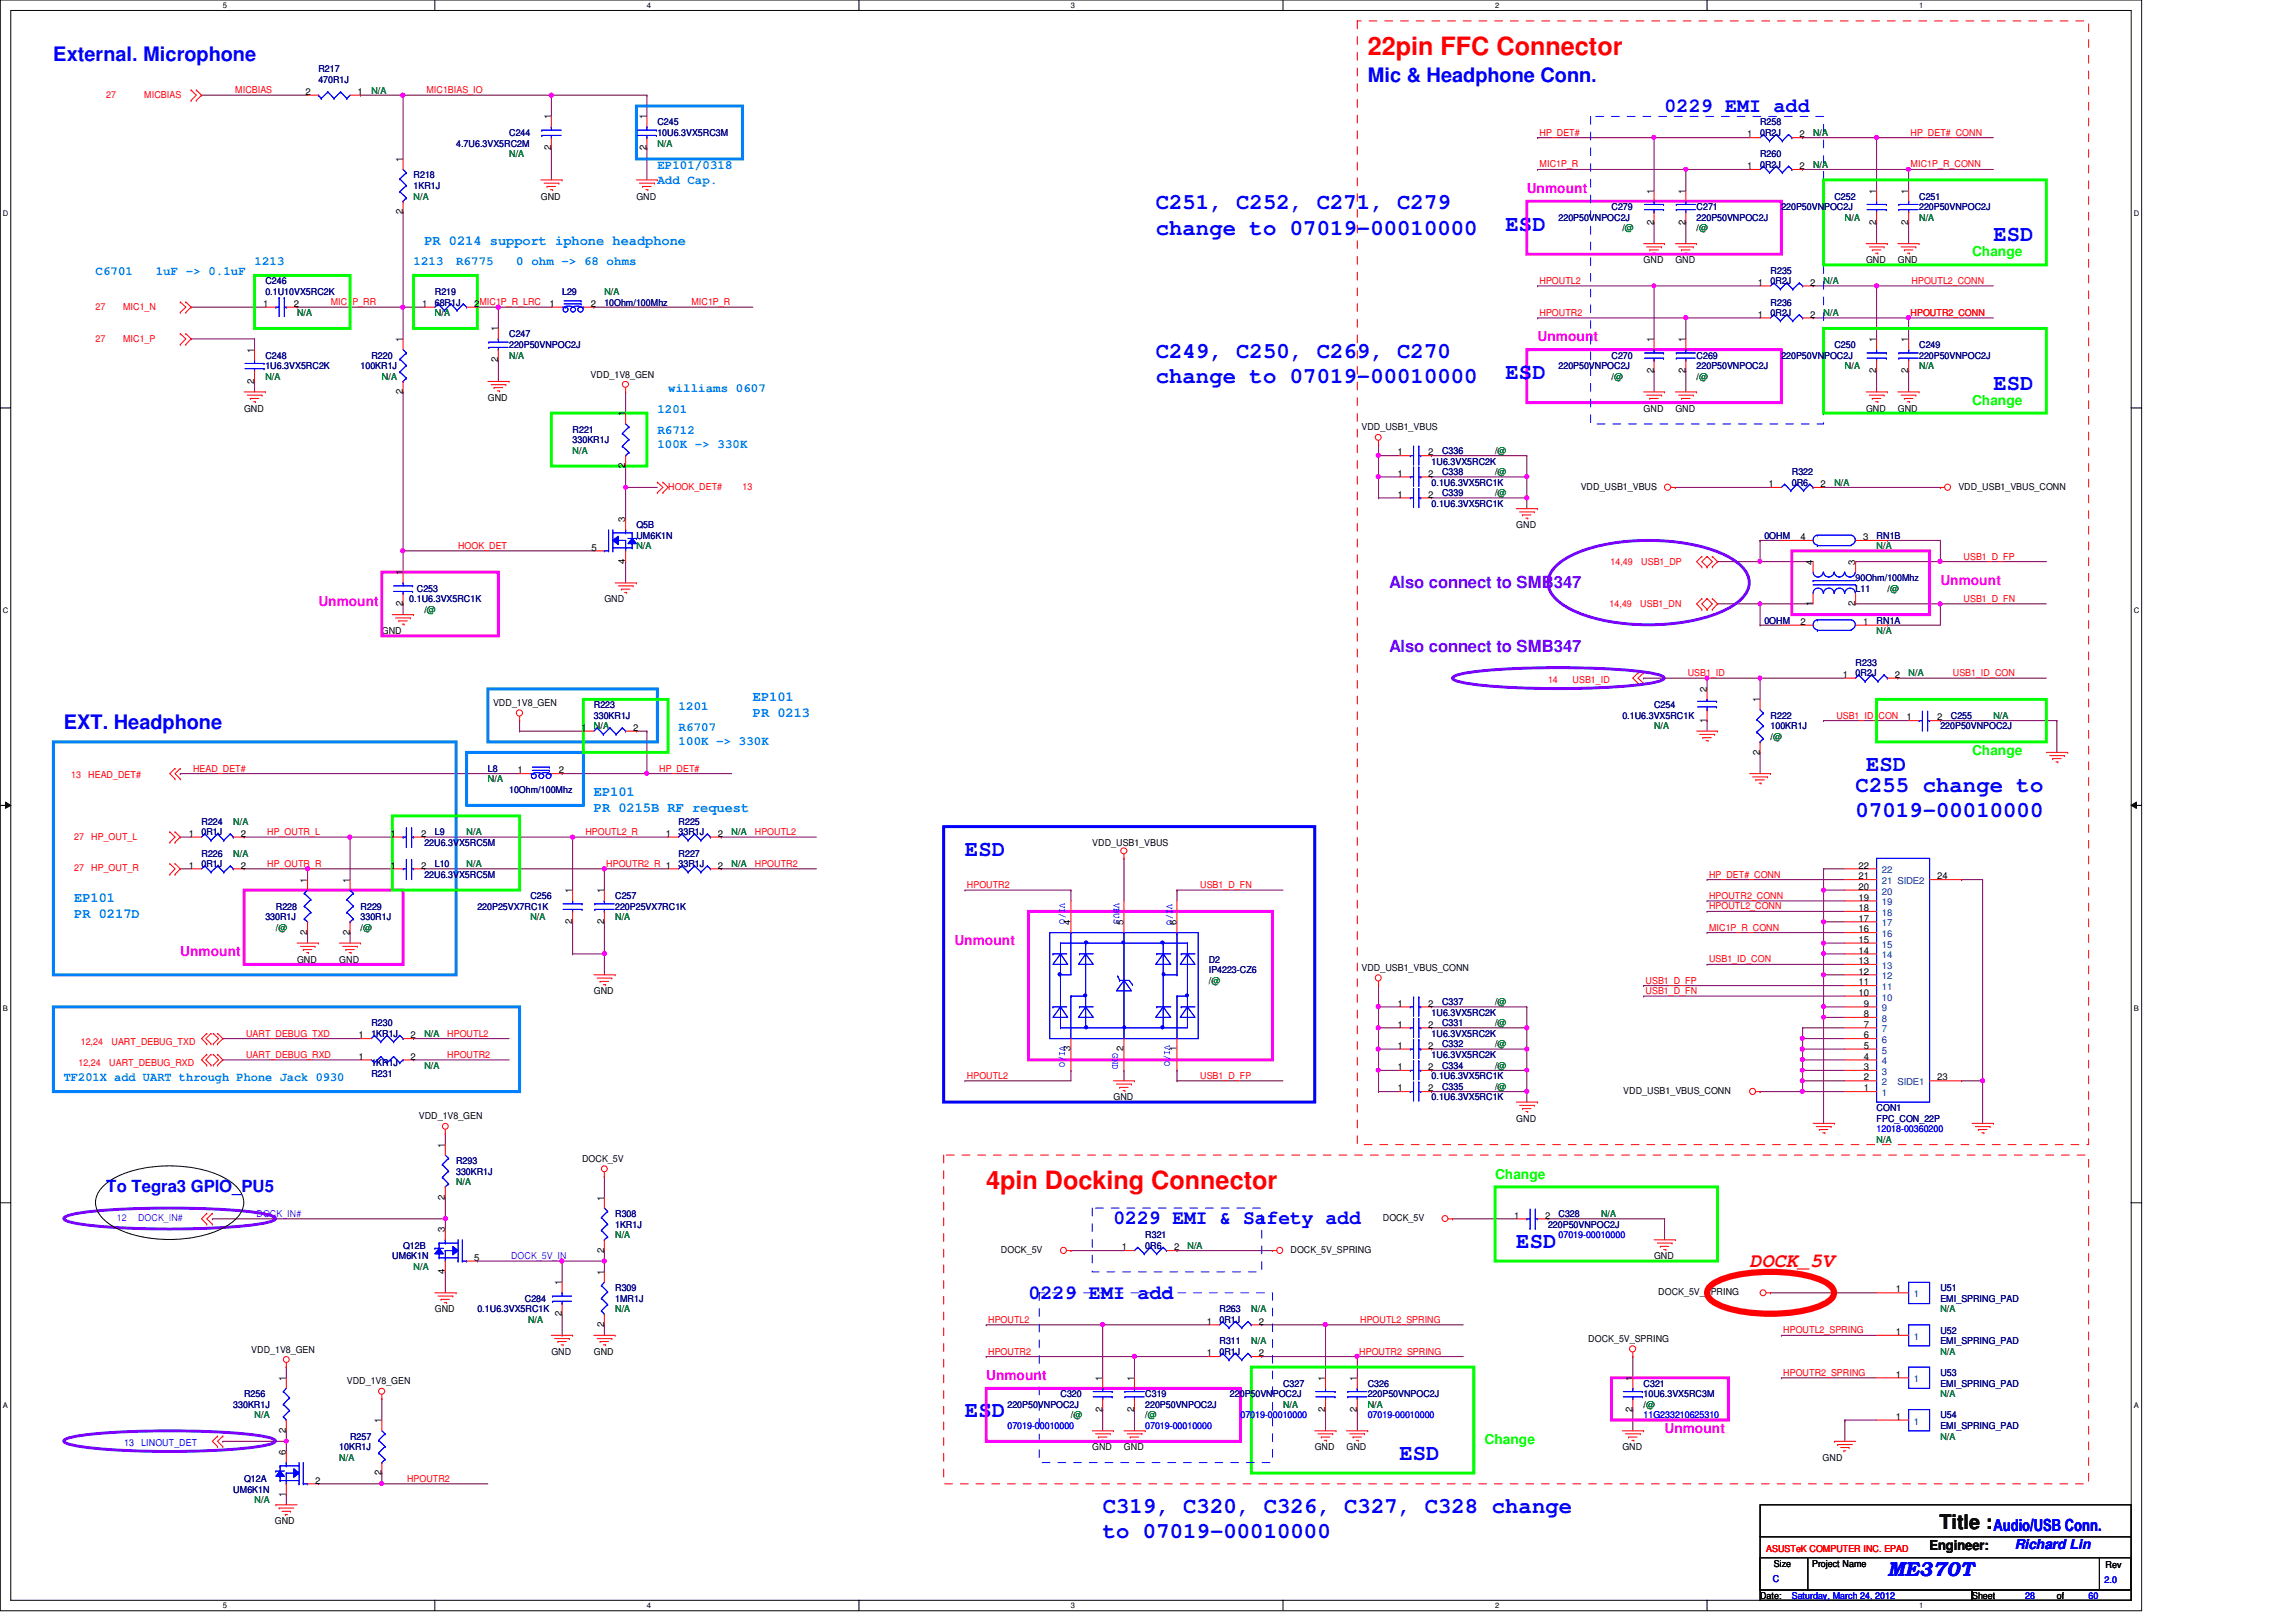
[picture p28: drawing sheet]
<svg xmlns="http://www.w3.org/2000/svg" width="297mm" height="210mm" viewBox="0 0 297 210" stroke-linecap="round" stroke-linejoin="round" font-family="sans-serif">
<defs><g id="words">
<g font-size="3.3" fill="#f00">
<text x="176.9" y="7.1">22pin FFC Connector</text>
<text x="127.6" y="153.9">4pin Docking Connector</text>
</g>
<g font-size="2.9" fill="#00f">
<text x="149.5" y="27.1">C251, C252, C271, C279</text>
<text x="194.8" y="29.8">ESD</text>
<text x="149.5" y="30.4">change to 07019-00010000</text>
<text x="257.9" y="31.2">ESD</text>
<text x="149.5" y="46.3">C249, C250, C269, C270</text>
<text x="149.5" y="49.5">change to 07019-00010000</text>
<text x="194.8" y="49">ESD</text>
<text x="257.9" y="50.4">ESD</text>
<text x="241.4" y="99.8">ESD</text>
<text x="240.1" y="102.5">C255 change to</text>
<text x="240.1" y="105.8">07019-00010000</text>
<text x="124.8" y="110.7">ESD</text>
<text x="196.2" y="161.5">ESD</text>
<text x="124.8" y="183.4">ESD</text>
<text x="181.1" y="188.9">ESD</text>
<text x="142.7" y="195.8">C319, C320, C326, C327, C328 change</text>
<text x="142.7" y="199.1">to 07019-00010000</text>
</g>
<g font-size="2.6" fill="#00f">
<text x="6.9" y="7.9">External. Microphone</text>
<text x="176.9" y="10.6">Mic &amp; Headphone Conn.</text>
<text x="215.3" y="14.4">0229 EMI add</text>
<text x="8.3" y="94.3">EXT. Headphone</text>
<text x="144.1" y="158.5">0229 EMI &amp; Safety add</text>
<text x="133.1" y="168.1">0229 EMI add</text>
<text x="244.2" y="204">ME370T</text>
</g>
<text font-size="2.6" fill="#f00" x="226.4" y="164">DOCK_5V</text>
<text font-size="2.6" x="250.9" y="197.9">Title :</text>
<g font-size="2.2" fill="#8000ff">
<text x="179.7" y="76.1">Also connect to SMB347</text>
<text x="179.7" y="84.3">Also connect to SMB347</text>
</g>
<g font-size="2.2" fill="#00f">
<text x="13.8" y="154.3">To Tegra3 GPIO_PU5</text>
<text x="257.9" y="198.2">Audio/USB Conn.</text>
</g>
<g font-size="1.8" fill="#f0f">
<text x="197.5" y="24.9">Unmount</text>
<text x="198.9" y="44.2">Unmount</text>
<text x="251" y="75.7">Unmount</text>
<text x="41.2" y="78.4">Unmount</text>
<text x="23.3" y="123.7">Unmount</text>
<text x="123.5" y="122.3">Unmount</text>
<text x="127.6" y="178.6">Unmount</text>
<text x="215.3" y="185.4">Unmount</text>
</g>
<g font-size="1.8" fill="#0080ff">
<text x="54.9" y="31.7">PR 0214 support iphone headphone</text>
<text x="97.4" y="90.7">EP101</text>
<text x="97.4" y="92.8">PR 0213</text>
<text x="76.8" y="103">EP101</text>
<text x="76.8" y="105.1">PR 0215B RF request</text>
<text x="9.6" y="116.7">EP101</text>
<text x="9.6" y="118.8">PR 0217D</text>
</g>
<g font-size="1.8" fill="#0f0">
<text x="255.1" y="33.2">Change</text>
<text x="255.1" y="52.4">Change</text>
<text x="255.1" y="97.7">Change</text>
<text x="193.4" y="152.5">Change</text>
<text x="192.1" y="186.8">Change</text>
</g>
<text font-size="1.8" x="249.6" y="200.5">Engineer:</text>
<text font-size="1.8" fill="#00f" x="260.6" y="200.5">Richard Lin</text>
<g font-size="1.6" fill="#0080ff">
<text x="85" y="21.9">EP101/0318</text>
<text x="85" y="23.7">Add Cap.</text>
<text x="12.4" y="35.6">C6701</text>
<text x="20.1" y="35.6">1uF -&gt; 0.1uF</text>
<text x="32.9" y="34.2">1213</text>
<text x="53.5" y="34.2">1213</text>
<text x="59" y="34.2">R6775</text>
<text x="66.8" y="34.2">0 ohm -&gt; 68 ohms</text>
<text x="85" y="53.5">1201</text>
<text x="86.4" y="50.7">williams 0607</text>
<text x="85" y="56.2">R6712</text>
<text x="85" y="58">100K -&gt; 330K</text>
<text x="87.8" y="91.9">1201</text>
<text x="87.8" y="94.6">R6707</text>
<text x="87.8" y="96.4">100K -&gt; 330K</text>
<text x="8.3" y="139.9">TF201X add UART through Phone Jack 0930</text>
</g>
<g font-size="1.2" fill="#000080">
<text x="41.2" y="9.4">R217</text>
<text x="41.2" y="10.7">470R1J</text>
<text x="65.9" y="17.6">C244</text>
<text x="85" y="16.2">C245</text>
<text x="85" y="17.6">10U6.3VX5RC3M</text>
<text x="227.7" y="16.2">R258</text>
<text x="227.7" y="17.6">0R2J</text>
<text x="53.5" y="23.1">R218</text>
<text x="59" y="19">4.7U6.3VX5RC2M</text>
<text x="227.7" y="20.3">R260</text>
<text x="227.7" y="21.7">0R2J</text>
<text x="53.5" y="24.4">1KR1J</text>
<text x="201.6" y="28.6">220P50VNPOC2J</text>
<text x="208.5" y="27.2">C279</text>
<text x="219.5" y="27.2">C271</text>
<text x="219.5" y="28.6">220P50VNPOC2J</text>
<text x="230.5" y="27.2">220P50VNPOC2J</text>
<text x="237.3" y="25.8">C252</text>
<text x="248.3" y="25.8">C251</text>
<text x="248.3" y="27.2">220P50VNPOC2J</text>
<text x="229.1" y="35.4">R235</text>
<text x="34.3" y="36.8">C246</text>
<text x="34.3" y="38.1">0.1U10VX5RC2K</text>
<text x="56.3" y="38.1">R219</text>
<text x="56.3" y="39.5">68R1J</text>
<text x="72.7" y="38.1">L29</text>
<text x="78.2" y="39.5">10Ohm/100Mhz</text>
<text x="229.1" y="36.8">0R2J</text>
<text x="229.1" y="39.5">R236</text>
<text x="229.1" y="40.9">0R2J</text>
<text x="34.3" y="46.4">C248</text>
<text x="34.3" y="47.8">1U6.3VX5RC2K</text>
<text x="46.6" y="47.8">100KR1J</text>
<text x="48" y="46.4">R220</text>
<text x="65.9" y="43.6">C247</text>
<text x="65.9" y="45">220P50VNPOC2J</text>
<text x="201.6" y="47.8">220P50VNPOC2J</text>
<text x="208.5" y="46.4">C270</text>
<text x="219.5" y="46.4">C269</text>
<text x="219.5" y="47.8">220P50VNPOC2J</text>
<text x="230.5" y="46.4">220P50VNPOC2J</text>
<text x="237.3" y="45">C250</text>
<text x="248.3" y="45">C249</text>
<text x="248.3" y="46.4">220P50VNPOC2J</text>
<text x="74.1" y="56">R221</text>
<text x="74.1" y="57.4">330KR1J</text>
<text x="186.6" y="58.7">C336</text>
<text x="185.2" y="60.1">1U6.3VX5RC2K</text>
<text x="185.2" y="62.9">0.1U6.3VX5RC1K</text>
<text x="185.2" y="65.6">0.1U6.3VX5RC1K</text>
<text x="186.6" y="61.5">C338</text>
<text x="186.6" y="64.2">C339</text>
<text x="231.8" y="61.5">R322</text>
<text x="231.8" y="62.9">0R6</text>
<text x="82.3" y="68.3">Q5B</text>
<text x="82.3" y="69.7">UM6K1N</text>
<text x="228.3" y="69.7">0OHM</text>
<text x="242.8" y="69.7">RN1B</text>
<text x="53" y="77.9">0.1U6.3VX5RC1K</text>
<text x="53.9" y="76.6">C253</text>
<text x="240.1" y="76.6">L11</text>
<text x="240.1" y="75.2">90Ohm/100Mhz</text>
<text x="228.3" y="80.7">0OHM</text>
<text x="242.8" y="80.7">RN1A</text>
<text x="240.1" y="86.1">R233</text>
<text x="240.1" y="87.5">0R2J</text>
<text x="76.8" y="91.7">R223</text>
<text x="76.8" y="93">330KR1J</text>
<text x="209.9" y="93">0.1U6.3VX5RC1K</text>
<text x="214" y="91.7">C254</text>
<text x="229.1" y="93">R222</text>
<text x="229.1" y="94.4">100KR1J</text>
<text x="251" y="94.4">220P50VNPOC2J</text>
<text x="252.4" y="93">C255</text>
<text x="63.1" y="99.9">L8</text>
<text x="26.1" y="106.7">R224</text>
<text x="65.9" y="102.6">10Ohm/100Mhz</text>
<text x="87.8" y="106.7">R225</text>
<text x="26.1" y="110.9">R226</text>
<text x="26.1" y="112.2">0R1J</text>
<text x="26.1" y="108.1">0R1J</text>
<text x="54.9" y="109.5">22U6.3VX5RC5M</text>
<text x="54.9" y="113.6">22U6.3VX5RC5M</text>
<text x="56.3" y="108.1">L9</text>
<text x="56.3" y="112.2">L10</text>
<text x="87.8" y="108.1">33R1J</text>
<text x="87.8" y="110.9">R227</text>
<text x="87.8" y="112.2">33R1J</text>
<text x="34.3" y="119.1">330R1J</text>
<text x="35.7" y="117.7">R228</text>
<text x="46.6" y="117.7">R229</text>
<text x="46.6" y="119.1">330R1J</text>
<text x="61.8" y="117.7">220P25VX7RC1K</text>
<text x="68.6" y="116.3">C256</text>
<text x="79.6" y="116.3">C257</text>
<text x="79.6" y="117.7">220P25VX7RC1K</text>
<text x="156.4" y="124.6">D2</text>
<text x="156.4" y="125.9">IP4223-CZ6</text>
<text x="185.2" y="131.4">1U6.3VX5RC2K</text>
<text x="186.6" y="130">C337</text>
<text x="48" y="132.8">R230</text>
<text x="48" y="134.2">1KR1J</text>
<text x="185.2" y="134.2">1U6.3VX5RC2K</text>
<text x="185.2" y="136.9">1U6.3VX5RC2K</text>
<text x="186.6" y="132.8">C331</text>
<text x="186.6" y="135.6">C332</text>
<text x="48" y="139.4">R231</text>
<text x="48" y="138">1KR1J</text>
<text x="185.2" y="142.4">0.1U6.3VX5RC1K</text>
<text x="185.2" y="139.7">0.1U6.3VX5RC1K</text>
<text x="186.6" y="141">C335</text>
<text x="186.6" y="138.3">C334</text>
<text x="242.8" y="143.8">CON1</text>
<text x="242.8" y="145.2">FPC_CON_22P</text>
<text x="59" y="150.6">R293</text>
<text x="59" y="152">330KR1J</text>
<text x="52.2" y="161.6">Q12B</text>
<text x="79.6" y="157.5">R308</text>
<text x="79.6" y="158.9">1KR1J</text>
<text x="148.2" y="160.2">R321</text>
<text x="148.2" y="161.6">0R6</text>
<text x="200.3" y="158.9">220P50VNPOC2J</text>
<text x="201.6" y="157.5">C328</text>
<text x="50.8" y="163">UM6K1N</text>
<text x="79.6" y="167.1">R309</text>
<text x="251" y="167.1">U51</text>
<text x="61.8" y="169.8">0.1U6.3VX5RC1K</text>
<text x="67.9" y="168.4">C284</text>
<text x="79.6" y="168.4">1MR1J</text>
<text x="157.8" y="173.9">R311</text>
<text x="157.8" y="169.8">R263</text>
<text x="157.8" y="171.2">0R1J</text>
<text x="251" y="168.4">EMI_SPRING_PAD</text>
<text x="251" y="172.6">U52</text>
<text x="251" y="173.9">EMI_SPRING_PAD</text>
<text x="157.8" y="175.3">0R1J</text>
<text x="166" y="179.5">C327</text>
<text x="176.9" y="179.5">C326</text>
<text x="212.6" y="179.5">C321</text>
<text x="251" y="178.1">U53</text>
<text x="251" y="179.5">EMI_SPRING_PAD</text>
<text x="30.2" y="182.2">330KR1J</text>
<text x="31.6" y="180.8">R256</text>
<text x="130.3" y="182.2">220P50VNPOC2J</text>
<text x="137.2" y="180.8">C320</text>
<text x="148.2" y="180.8">C319</text>
<text x="148.2" y="182.2">220P50VNPOC2J</text>
<text x="159.1" y="180.8">220P50VNPOC2J</text>
<text x="176.9" y="180.8">220P50VNPOC2J</text>
<text x="212.6" y="180.8">10U6.3VX5RC3M</text>
<text x="251" y="183.6">U54</text>
<text x="251" y="184.9">EMI_SPRING_PAD</text>
<text x="31.6" y="191.8">Q12A</text>
<text x="43.9" y="187.7">10KR1J</text>
<text x="45.3" y="186.3">R257</text>
<text x="30.2" y="193.2">UM6K1N</text>
</g>
<g font-size="1.2" fill="#f00">
<text x="13.8" y="12.7">27</text>
<text x="18.7" y="12.7">MICBIAS</text>
<text x="30.4" y="12.1">MICBIAS</text>
<text x="55.2" y="12.1">MIC1BIAS_IO</text>
<text x="199.2" y="17.6">HP_DET#</text>
<text x="247.2" y="17.6">HP_DET#_CONN</text>
<text x="199.2" y="21.7">MIC1P_R</text>
<text x="247.2" y="21.7">MIC1P_R_CONN</text>
<text x="12.4" y="40.1">27</text>
<text x="15.9" y="40.1">MIC1_N</text>
<text x="42.8" y="39.5">MIC1P_RR</text>
<text x="62" y="39.5">MIC1P_R_LRC</text>
<text x="89.4" y="39.5">MIC1P_R</text>
<text x="199.2" y="36.7">HPOUTL2</text>
<text x="199.2" y="40.9">HPOUTR2</text>
<text x="247.2" y="40.9">HPOUTR2_CONN</text>
<text x="247.3" y="36.7">HPOUTL2_CONN</text>
<text x="12.4" y="44.2">27</text>
<text x="15.9" y="44.2">MIC1_P</text>
<text x="86.4" y="63.4">HOOK_DET#</text>
<text x="96.1" y="63.4">13</text>
<text x="59.3" y="71">HOOK_DET</text>
<text x="208.4" y="73.2">14,49</text>
<text x="212.3" y="73.2">USB1_DP</text>
<text x="254" y="72.4">USB1_D_FP</text>
<text x="254" y="77.9">USB1_D_FN</text>
<text x="208.2" y="78.6">14,49</text>
<text x="212.2" y="78.6">USB1_DN</text>
<text x="200.3" y="88.3">14</text>
<text x="203.5" y="88.3">USB1_ID</text>
<text x="218.4" y="87.5">USB1_ID</text>
<text x="252.6" y="87.5">USB1_ID_CON</text>
<text x="237.6" y="93">USB1_ID_CON</text>
<text x="9.2" y="100.7">13</text>
<text x="11.4" y="100.7">HEAD_DET#</text>
<text x="25" y="99.9">HEAD_DET#</text>
<text x="85.3" y="99.9">HP_DET#</text>
<text x="9.6" y="108.7">27</text>
<text x="9.6" y="112.8">27</text>
<text x="11.8" y="108.7">HP_OUT_L</text>
<text x="11.8" y="112.8">HP_OUT_R</text>
<text x="34.6" y="112.2">HP_OUTR_R</text>
<text x="34.6" y="108.1">HP_OUTR_L</text>
<text x="75.7" y="108.1">HPOUTL2_R</text>
<text x="78.4" y="112.2">HPOUTR2_R 1</text>
<text x="97.7" y="112.2">HPOUTR2</text>
<text x="97.7" y="108.1">HPOUTL2</text>
<text x="221.1" y="113.6">HP_DET#_CONN</text>
<text x="125.1" y="114.9">HPOUTR2</text>
<text x="155.3" y="114.9">USB1_D_FN</text>
<text x="221.1" y="116.3">HPOUTR2_CONN</text>
<text x="221.1" y="117.7">HPOUTL2_CONN</text>
<text x="221.1" y="124.5">USB1_ID_CON</text>
<text x="221.1" y="120.4">MIC1P_R_CONN</text>
<text x="212.9" y="128.7">USB1_D_FN</text>
<text x="212.9" y="127.3">USB1_D_FP</text>
<text x="10.5" y="135.3">12,24</text>
<text x="14.4" y="135.3">UART_DEBUG_TXD</text>
<text x="31.8" y="136.9">UART_DEBUG_RXD</text>
<text x="31.8" y="134.2">UART_DEBUG_TXD</text>
<text x="57.9" y="134.2">HPOUTL2</text>
<text x="57.9" y="136.9">HPOUTR2</text>
<text x="10.2" y="138">12,24</text>
<text x="14.1" y="138">UART_DEBUG_RXD</text>
<text x="125.1" y="139.6">HPOUTL2</text>
<text x="155.3" y="139.6">USB1_D_FP</text>
<text x="127.8" y="171.2">HPOUTL2</text>
<text x="176" y="171.2">HPOUTL2_SPRING</text>
<text x="230.7" y="172.6">HPOUTL2_SPRING</text>
<text x="127.8" y="175.3">HPOUTR2</text>
<text x="175.8" y="175.3">HPOUTR2_SPRING</text>
<text x="230.7" y="178.1">HPOUTR2_SPRING</text>
<text x="52.7" y="191.8">HPOUTR2</text>
<text x="228.5" y="200.8">ASUSTeK COMPUTER INC. EPAD</text>
</g>
<g font-size="1.2">
<text x="39.5" y="12.3">2</text>
<text x="46.3" y="12.3">1</text>
<text x="71.3" y="15.5" transform="rotate(-90 71.3 15.5)">1</text>
<text x="83.6" y="15.5" transform="rotate(-90 83.6 15.5)">1</text>
<text x="226.1" y="17.8">1</text>
<text x="232.8" y="17.8">2</text>
<text x="52.1" y="21" transform="rotate(-90 52.1 21)">1</text>
<text x="71.3" y="19.5" transform="rotate(-90 71.3 19.5)">2</text>
<text x="83.6" y="19.5" transform="rotate(-90 83.6 19.5)">2</text>
<text x="226.1" y="21.9">1</text>
<text x="232.8" y="21.9">2</text>
<text x="52.1" y="27.7" transform="rotate(-90 52.1 27.7)">2</text>
<text x="70" y="25.8">GND</text>
<text x="82.3" y="25.8">GND</text>
<text x="213.9" y="29.1" transform="rotate(-90 213.9 29.1)">2</text>
<text x="213.9" y="25.1" transform="rotate(-90 213.9 25.1)">1</text>
<text x="218.1" y="29.1" transform="rotate(-90 218.1 29.1)">2</text>
<text x="218.1" y="25.1" transform="rotate(-90 218.1 25.1)">1</text>
<text x="242.7" y="29.1" transform="rotate(-90 242.7 29.1)">2</text>
<text x="242.7" y="25.1" transform="rotate(-90 242.7 25.1)">1</text>
<text x="246.9" y="29.1" transform="rotate(-90 246.9 29.1)">2</text>
<text x="246.9" y="25.1" transform="rotate(-90 246.9 25.1)">1</text>
<text x="212.6" y="34">GND</text>
<text x="216.7" y="34">GND</text>
<text x="241.4" y="34">GND</text>
<text x="245.5" y="34">GND</text>
<text x="34" y="39.7">1</text>
<text x="38" y="39.7">2</text>
<text x="54.6" y="39.7">1</text>
<text x="61.3" y="39.7">2</text>
<text x="71.1" y="39.7">1</text>
<text x="76.5" y="39.7">2</text>
<text x="227.4" y="37">1</text>
<text x="227.4" y="41.1">1</text>
<text x="234.2" y="37">2</text>
<text x="234.2" y="41.1">2</text>
<text x="32.9" y="45.6" transform="rotate(-90 32.9 45.6)">1</text>
<text x="52.1" y="44.3" transform="rotate(-90 52.1 44.3)">1</text>
<text x="64.4" y="46.9" transform="rotate(-90 64.4 46.9)">2</text>
<text x="64.4" y="42.9" transform="rotate(-90 64.4 42.9)">1</text>
<text x="213.9" y="44.3" transform="rotate(-90 213.9 44.3)">1</text>
<text x="218.1" y="44.3" transform="rotate(-90 218.1 44.3)">1</text>
<text x="242.7" y="44.3" transform="rotate(-90 242.7 44.3)">1</text>
<text x="246.9" y="44.3" transform="rotate(-90 246.9 44.3)">1</text>
<text x="31.6" y="53.3">GND</text>
<text x="32.9" y="49.7" transform="rotate(-90 32.9 49.7)">2</text>
<text x="52.1" y="51" transform="rotate(-90 52.1 51)">2</text>
<text x="63.1" y="51.9">GND</text>
<text x="76.4" y="48.9">VDD_1V8_GEN</text>
<text x="80.9" y="53.9" transform="rotate(-90 80.9 53.9)">1</text>
<text x="212.6" y="53.3">GND</text>
<text x="213.9" y="48.3" transform="rotate(-90 213.9 48.3)">2</text>
<text x="216.7" y="53.3">GND</text>
<text x="218.1" y="48.3" transform="rotate(-90 218.1 48.3)">2</text>
<text x="241.4" y="53.3">GND</text>
<text x="242.7" y="48.3" transform="rotate(-90 242.7 48.3)">2</text>
<text x="245.5" y="53.3">GND</text>
<text x="246.9" y="48.3" transform="rotate(-90 246.9 48.3)">2</text>
<text x="176.1" y="55.7">VDD_USB1_VBUS</text>
<text x="180.8" y="58.9">1</text>
<text x="184.8" y="58.9">2</text>
<text x="80.9" y="60.6" transform="rotate(-90 80.9 60.6)">2</text>
<text x="180.8" y="61.7">1</text>
<text x="180.8" y="64.4">1</text>
<text x="184.8" y="61.7">2</text>
<text x="184.8" y="64.4">2</text>
<text x="204.5" y="63.4">VDD_USB1_VBUS</text>
<text x="228.8" y="63">1</text>
<text x="235.5" y="63">2</text>
<text x="253.4" y="63.4">VDD_USB1_VBUS_CONN</text>
<text x="76.5" y="71.2">5</text>
<text x="80.9" y="67.6" transform="rotate(-90 80.9 67.6)">3</text>
<text x="196.2" y="68.3">GND</text>
<text x="232.9" y="69.9">4</text>
<text x="241" y="69.9">3</text>
<text x="52.1" y="74.5" transform="rotate(-90 52.1 74.5)">1</text>
<text x="78.2" y="77.9">GND</text>
<text x="80.9" y="72.9" transform="rotate(-90 80.9 72.9)">4</text>
<text x="234.5" y="73.1" transform="rotate(-90 234.5 73.1)">4</text>
<text x="240" y="73.1" transform="rotate(-90 240 73.1)">3</text>
<text x="49.4" y="82">GND</text>
<text x="52.1" y="78.4" transform="rotate(-90 52.1 78.4)">2</text>
<text x="232.9" y="80.9">2</text>
<text x="234.5" y="78.4" transform="rotate(-90 234.5 78.4)">1</text>
<text x="240" y="78.4" transform="rotate(-90 240 78.4)">2</text>
<text x="241" y="80.9">1</text>
<text x="220.8" y="89.5" transform="rotate(-90 220.8 89.5)">2</text>
<text x="238.4" y="87.7">1</text>
<text x="245.1" y="87.7">2</text>
<text x="63.8" y="91.4">VDD_1V8_GEN</text>
<text x="75.2" y="94.6">1</text>
<text x="81.9" y="94.6">2</text>
<text x="220.8" y="93.5" transform="rotate(-90 220.8 93.5)">1</text>
<text x="227.7" y="90.9" transform="rotate(-90 227.7 90.9)">1</text>
<text x="246.6" y="93.2">1</text>
<text x="250.6" y="93.2">2</text>
<text x="67" y="100.1">1</text>
<text x="72.3" y="100.1">2</text>
<text x="227.7" y="97.7" transform="rotate(-90 227.7 97.7)">2</text>
<text x="24.4" y="112.4">1</text>
<text x="24.4" y="108.3">1</text>
<text x="31.2" y="112.4">2</text>
<text x="31.2" y="108.3">2</text>
<text x="50.5" y="108.3">1</text>
<text x="50.5" y="112.4">1</text>
<text x="54.5" y="108.3">2</text>
<text x="54.5" y="112.4">2</text>
<text x="86.1" y="108.3">1</text>
<text x="92.9" y="108.3">2</text>
<text x="92.9" y="112.4">2</text>
<text x="141.3" y="109.5">VDD_USB1_VBUS</text>
<text x="240.4" y="113.8">21</text>
<text x="240.4" y="112.4">22</text>
<text x="250.6" y="113.8">24</text>
<text x="39.7" y="114.2" transform="rotate(-90 39.7 114.2)">1</text>
<text x="45.3" y="114.2" transform="rotate(-90 45.3 114.2)">1</text>
<text x="74" y="119.6" transform="rotate(-90 74 119.6)">2</text>
<text x="74" y="115.6" transform="rotate(-90 74 115.6)">1</text>
<text x="78.1" y="119.6" transform="rotate(-90 78.1 119.6)">2</text>
<text x="78.1" y="115.6" transform="rotate(-90 78.1 115.6)">1</text>
<text x="138.5" y="119.7" transform="rotate(-90 138.5 119.7)">4</text>
<text x="145.4" y="119.7" transform="rotate(-90 145.4 119.7)">5</text>
<text x="152.2" y="119.7" transform="rotate(-90 152.2 119.7)">6</text>
<text x="240.4" y="115.1">20</text>
<text x="240.4" y="116.5">19</text>
<text x="240.4" y="117.9">18</text>
<text x="240.4" y="119.3">17</text>
<text x="38.4" y="124.6">GND</text>
<text x="39.7" y="120.9" transform="rotate(-90 39.7 120.9)">2</text>
<text x="43.9" y="124.6">GND</text>
<text x="45.3" y="120.9" transform="rotate(-90 45.3 120.9)">2</text>
<text x="176.1" y="125.7">VDD_USB1_VBUS_CONN</text>
<text x="240.4" y="120.6">16</text>
<text x="240.4" y="122">15</text>
<text x="240.4" y="123.4">14</text>
<text x="240.4" y="124.8">13</text>
<text x="76.8" y="128.7">GND</text>
<text x="180.8" y="130.3">1</text>
<text x="184.8" y="130.3">2</text>
<text x="240.4" y="126.1">12</text>
<text x="240.4" y="127.5">11</text>
<text x="240.4" y="128.9">10</text>
<text x="241.1" y="130.3">9</text>
<text x="241.1" y="131.6">8</text>
<text x="46.4" y="134.4">1</text>
<text x="46.4" y="137.1">1</text>
<text x="53.1" y="134.4">2</text>
<text x="53.1" y="137.1">2</text>
<text x="138.5" y="136.1" transform="rotate(-90 138.5 136.1)">3</text>
<text x="145.4" y="136.1" transform="rotate(-90 145.4 136.1)">2</text>
<text x="152.2" y="136.1" transform="rotate(-90 152.2 136.1)">1</text>
<text x="180.8" y="133">1</text>
<text x="180.8" y="135.7">1</text>
<text x="184.8" y="133">2</text>
<text x="184.8" y="135.7">2</text>
<text x="241.1" y="133">7</text>
<text x="241.1" y="134.4">6</text>
<text x="241.1" y="135.7">5</text>
<text x="241.1" y="137.1">4</text>
<text x="144.1" y="142.4">GND</text>
<text x="180.8" y="141.2">1</text>
<text x="180.8" y="138.5">1</text>
<text x="184.8" y="141.2">2</text>
<text x="184.8" y="138.5">2</text>
<text x="210" y="141.6">VDD_USB1_VBUS_CONN</text>
<text x="241.1" y="138.5">3</text>
<text x="241.1" y="139.8">2</text>
<text x="241.1" y="141.2">1</text>
<text x="250.6" y="139.8">23</text>
<text x="54.2" y="144.9">VDD_1V8_GEN</text>
<text x="57.6" y="148.5" transform="rotate(-90 57.6 148.5)">1</text>
<text x="196.2" y="145.2">GND</text>
<text x="57.6" y="155.2" transform="rotate(-90 57.6 155.2)">2</text>
<text x="75.3" y="150.4">DOCK_5V</text>
<text x="78.1" y="155.4" transform="rotate(-90 78.1 155.4)">1</text>
<text x="57.6" y="159.5" transform="rotate(-90 57.6 159.5)">3</text>
<text x="145.1" y="161.8">1</text>
<text x="151.9" y="161.8">2</text>
<text x="178.9" y="158">DOCK_5V</text>
<text x="195.9" y="157.7">1</text>
<text x="199.9" y="157.7">2</text>
<text x="57.6" y="164.8" transform="rotate(-90 57.6 164.8)">4</text>
<text x="61.3" y="163.2">5</text>
<text x="72.7" y="166.3" transform="rotate(-90 72.7 166.3)">1</text>
<text x="78.1" y="165" transform="rotate(-90 78.1 165)">1</text>
<text x="78.1" y="162.1" transform="rotate(-90 78.1 162.1)">2</text>
<text x="129.5" y="162.1">DOCK_5V</text>
<text x="167" y="162.1">DOCK_5V_SPRING</text>
<text x="214" y="163">GND</text>
<text x="214.5" y="167.6">DOCK_5V_SPRING</text>
<text x="245.3" y="167.3">1</text>
<text x="56.3" y="169.8">GND</text>
<text x="72.7" y="170.3" transform="rotate(-90 72.7 170.3)">2</text>
<text x="78.1" y="171.7" transform="rotate(-90 78.1 171.7)">2</text>
<text x="156.1" y="171.4">1</text>
<text x="162.9" y="171.4">2</text>
<text x="205.5" y="173.7">DOCK_5V_SPRING</text>
<text x="245.3" y="172.8">1</text>
<text x="32.5" y="175">VDD_1V8_GEN</text>
<text x="37" y="178.7" transform="rotate(-90 37 178.7)">1</text>
<text x="44.9" y="179.2">VDD_1V8_GEN</text>
<text x="71.3" y="175.3">GND</text>
<text x="76.8" y="175.3">GND</text>
<text x="142.6" y="178.7" transform="rotate(-90 142.6 178.7)">1</text>
<text x="146.7" y="178.7" transform="rotate(-90 146.7 178.7)">1</text>
<text x="156.1" y="175.5">1</text>
<text x="162.9" y="175.5">2</text>
<text x="171.4" y="178.7" transform="rotate(-90 171.4 178.7)">1</text>
<text x="175.6" y="178.7" transform="rotate(-90 175.6 178.7)">1</text>
<text x="211.2" y="178.7" transform="rotate(-90 211.2 178.7)">1</text>
<text x="245.3" y="178.3">1</text>
<text x="37" y="185.4" transform="rotate(-90 37 185.4)">2</text>
<text x="49.4" y="184.2" transform="rotate(-90 49.4 184.2)">1</text>
<text x="142.6" y="182.7" transform="rotate(-90 142.6 182.7)">2</text>
<text x="146.7" y="182.7" transform="rotate(-90 146.7 182.7)">2</text>
<text x="171.4" y="182.7" transform="rotate(-90 171.4 182.7)">2</text>
<text x="175.6" y="182.7" transform="rotate(-90 175.6 182.7)">2</text>
<text x="211.2" y="182.7" transform="rotate(-90 211.2 182.7)">2</text>
<text x="245.3" y="183.7">1</text>
<text x="37" y="188.3" transform="rotate(-90 37 188.3)">6</text>
<text x="40.8" y="192">2</text>
<text x="49.4" y="190.9" transform="rotate(-90 49.4 190.9)">2</text>
<text x="141.3" y="187.7">GND</text>
<text x="145.4" y="187.7">GND</text>
<text x="170.1" y="187.7">GND</text>
<text x="174.2" y="187.7">GND</text>
<text x="209.9" y="187.7">GND</text>
<text x="235.8" y="189">GND</text>
<text x="35.6" y="197.3">GND</text>
<text x="37" y="193.7" transform="rotate(-90 37 193.7)">1</text>
<text x="229.5" y="202.7">Size</text>
<text x="234.4" y="202.7">Project Name</text>
<text x="272.4" y="202.9">Rev</text>
<text x="227.7" y="206.9">Date:</text>
<text x="255.1" y="206.9">Sheet</text>
<text x="266.1" y="206.9">of</text>
</g>
<g font-size="1.2" fill="#008000">
<text x="48" y="12.1">N/A</text>
<text x="234.6" y="17.6">N/A</text>
<text x="65.9" y="20.3">N/A</text>
<text x="85" y="19">N/A</text>
<text x="234.6" y="21.7">N/A</text>
<text x="53.5" y="25.8">N/A</text>
<text x="209.9" y="29.9">/@</text>
<text x="219.5" y="29.9">/@</text>
<text x="238.7" y="28.6">N/A</text>
<text x="248.3" y="28.6">N/A</text>
<text x="38.4" y="40.9">N/A</text>
<text x="56.3" y="40.9">N/A</text>
<text x="78.2" y="38.1">N/A</text>
<text x="235.9" y="36.8">N/A</text>
<text x="235.9" y="40.9">N/A</text>
<text x="65.9" y="46.4">N/A</text>
<text x="238.7" y="47.8">N/A</text>
<text x="248.3" y="47.8">N/A</text>
<text x="34.3" y="49.1">N/A</text>
<text x="49.4" y="49.1">N/A</text>
<text x="208.5" y="49.1">/@</text>
<text x="219.5" y="49.1">/@</text>
<text x="74.1" y="58.7">N/A</text>
<text x="193.4" y="58.7">/@</text>
<text x="193.4" y="61.5">/@</text>
<text x="193.4" y="64.2">/@</text>
<text x="237.3" y="62.9">N/A</text>
<text x="82.3" y="71.1">N/A</text>
<text x="242.8" y="71.1">N/A</text>
<text x="244.2" y="76.6">/@</text>
<text x="54.9" y="79.3">/@</text>
<text x="242.8" y="82">N/A</text>
<text x="246.9" y="87.5">N/A</text>
<text x="76.8" y="94.4">N/A</text>
<text x="214" y="94.4">N/A</text>
<text x="229.1" y="95.8">/@</text>
<text x="257.9" y="93">N/A</text>
<text x="63.1" y="101.3">N/A</text>
<text x="30.2" y="106.7">N/A</text>
<text x="30.2" y="110.9">N/A</text>
<text x="60.4" y="108.1">N/A</text>
<text x="60.4" y="112.2">N/A</text>
<text x="94.7" y="108.1">N/A</text>
<text x="94.7" y="112.2">N/A</text>
<text x="68.6" y="119.1">N/A</text>
<text x="79.6" y="119.1">N/A</text>
<text x="35.7" y="120.4">/@</text>
<text x="46.6" y="120.4">/@</text>
<text x="156.4" y="127.3">/@</text>
<text x="193.4" y="130">/@</text>
<text x="54.9" y="134.2">N/A</text>
<text x="193.4" y="132.8">/@</text>
<text x="193.4" y="135.6">/@</text>
<text x="54.9" y="138.3">N/A</text>
<text x="193.4" y="141">/@</text>
<text x="193.4" y="138.3">/@</text>
<text x="242.8" y="147.9">N/A</text>
<text x="59" y="153.4">N/A</text>
<text x="79.6" y="160.2">N/A</text>
<text x="153.6" y="161.6">N/A</text>
<text x="207.1" y="157.5">N/A</text>
<text x="53.5" y="164.3">N/A</text>
<text x="68.3" y="171.2">N/A</text>
<text x="79.6" y="169.8">N/A</text>
<text x="161.9" y="173.9">N/A</text>
<text x="161.9" y="169.8">N/A</text>
<text x="251" y="169.8">N/A</text>
<text x="251" y="175.3">N/A</text>
<text x="32.9" y="183.6">N/A</text>
<text x="138.6" y="183.6">/@</text>
<text x="148.2" y="183.6">/@</text>
<text x="166" y="182.2">N/A</text>
<text x="176.9" y="182.2">N/A</text>
<text x="212.6" y="182.2">/@</text>
<text x="251" y="180.8">N/A</text>
<text x="43.9" y="189">N/A</text>
<text x="251" y="186.3">N/A</text>
<text x="32.9" y="194.5">N/A</text>
</g>
<g font-size="1.2" fill="#004080">
<text x="243.5" y="113">22</text>
<text x="243.5" y="115.8">20</text>
<text x="243.5" y="117.2">19</text>
<text x="243.5" y="118.5">18</text>
<text x="243.5" y="119.9">17</text>
<text x="243.5" y="114.4">21 SIDE2</text>
<text x="243.5" y="121.3">16</text>
<text x="243.5" y="122.6">15</text>
<text x="243.5" y="124">14</text>
<text x="243.5" y="125.4">13</text>
<text x="243.5" y="126.7">12</text>
<text x="243.5" y="128.1">11</text>
<text x="243.5" y="129.5">10</text>
<text x="243.5" y="130.9">9</text>
<text x="243.5" y="132.2">8</text>
<text x="243.5" y="133.6">7</text>
<text x="243.5" y="135">6</text>
<text x="243.5" y="136.4">5</text>
<text x="243.5" y="137.8">4</text>
<text x="243.5" y="139.1">3</text>
<text x="243.5" y="140.5">2</text>
<text x="243.5" y="141.9">1</text>
<text x="245.5" y="140.5">SIDE1</text>
<text x="247.6" y="167.9">1</text>
<text x="247.6" y="173.4">1</text>
<text x="247.6" y="178.9">1</text>
<text x="247.6" y="184.4">1</text>
</g>
<g font-size="1.2" fill="#00f">
<text x="137.1" y="116.8" transform="rotate(90 137.1 116.8)">VI/O</text>
<text x="144.1" y="116.8" transform="rotate(90 144.1 116.8)">VBUS</text>
<text x="151" y="117" transform="rotate(90 151 117)">VI/O</text>
<text x="137.1" y="135.3" transform="rotate(90 137.1 135.3)">VI/O</text>
<text x="143.9" y="136.3" transform="rotate(90 143.9 136.3)">GND</text>
<text x="150.7" y="135.2" transform="rotate(90 150.7 135.2)">VI/O</text>
<text x="242.8" y="146.5">12018-00360200</text>
<text x="201.6" y="160.2">07019-00010000</text>
<text x="130.3" y="184.9">07019-00010000</text>
<text x="148.2" y="184.9">07019-00010000</text>
<text x="160.5" y="183.6">07019-00010000</text>
<text x="176.9" y="183.6">07019-00010000</text>
<text x="212.6" y="183.6">11G233210625310</text>
<text x="16.1" y="187.1">13</text>
<text x="18.3" y="187.1">LINOUT_DET</text>
<text x="229.4" y="204.7">C</text>
<text x="231.8" y="206.9">Saturday, March 24, 2012</text>
<text x="262" y="206.9">28</text>
<text x="270.2" y="206.9">60</text>
<text x="272.3" y="204.8">2.0</text>
</g>
<g font-size="1.2" fill="#8000ff">
<text x="15.1" y="158">12</text>
<text x="17.9" y="158">DOCK_IN#</text>
<text x="33.2" y="157.5">DOCK_IN#</text>
<text x="66.1" y="162.9">DOCK_5V_IN</text>
</g>
<g font-size="1">
<text x="28.8" y="1">5</text>
<text x="83.7" y="1">4</text>
<text x="138.6" y="1">3</text>
<text x="193.4" y="1">2</text>
<text x="248.3" y="1">1</text>
<text x=".4" y="27.9">D</text>
<text x="276.1" y="27.9">D</text>
<text x=".4" y="79.4">C</text>
<text x="276.1" y="79.4">C</text>
<text x=".4" y="130.8">B</text>
<text x="276.1" y="130.8">B</text>
<text x=".4" y="182.2">A</text>
<text x="276.1" y="182.2">A</text>
<text x="28.8" y="208.1">5</text>
<text x="83.7" y="208.1">4</text>
<text x="138.6" y="208.1">3</text>
<text x="193.4" y="208.1">2</text>
<text x="248.3" y="208.1">1</text>
</g>
</g></defs>
<path d="M0 0h277.1v208.4h-277.1zM1.4 1.4h274.3v205.7h-274.3z" fill="none" stroke="#000" stroke-width=".13"/>
<g fill="#fff">
<path d="M28.8 .1h.6v1.1h-.6z"/>
<path d="M28.8 207.2h.6v1.1h-.6z"/>
</g>
<path d="M56.3 0v1.4M56.3 207.1v1.3" fill="none" stroke="#000" stroke-width=".13"/>
<g fill="#fff">
<path d="M83.7 .1h.5v1.1h-.5z"/>
<path d="M83.7 207.2h.5v1.1h-.5z"/>
</g>
<path d="M111.1 0v1.4M111.1 207.1v1.3" fill="none" stroke="#000" stroke-width=".13"/>
<g fill="#fff">
<path d="M138.6 .1h.5v1.1h-.5z"/>
<path d="M138.6 207.2h.5v1.1h-.5z"/>
</g>
<path d="M166 0v1.4M166 207.1v1.3" fill="none" stroke="#000" stroke-width=".13"/>
<g fill="#fff">
<path d="M193.4 .1h.6v1.1h-.6z"/>
<path d="M193.4 207.2h.6v1.1h-.6z"/>
</g>
<path d="M220.8 0v1.4M220.8 207.1v1.3" fill="none" stroke="#000" stroke-width=".13"/>
<g fill="#fff">
<path d="M248.3 .1h.5v1.1h-.5z"/>
<path d="M248.3 207.2h.5v1.1h-.5z"/>
<path d="M.4 27.1h.7v1.1h-.7z"/>
<path d="M276.1 27.1h.7v1.1h-.7z"/>
<path d="M.4 78.5h.7v1.1h-.7z"/>
<path d="M276.1 78.5h.7v1.1h-.7z"/>
</g>
<path d="M0 52.8h1.4M275.7 52.8h1.4" fill="none" stroke="#000" stroke-width=".13"/>
<g fill="#fff">
<path d="M.4 129.9h.6v1.1h-.6z"/>
<path d="M276.1 129.9h.6v1.1h-.6z"/>
</g>
<path d="M0 104.2h1.4M.7 103.8l.7 .4-.7 .4zM275.7 104.2l.7-.4v.8zM275.7 104.2h1.4" fill="none" stroke="#000" stroke-width=".13"/>
<path d="M.7 103.8l.7 .4-.7 .4zM275.7 104.2l.7-.4v.8z" fill="#000"/>
<g fill="#fff">
<path d="M.4 181.4h.6v1.1h-.6z"/>
<path d="M276.1 181.4h.6v1.1h-.6z"/>
</g>
<path d="M0 155.7h1.4M275.7 155.7h1.4" fill="none" stroke="#000" stroke-width=".13"/>
<path d="M39.8 112.4h.1M39.8 112.4h11M45.3 108.3h.1M45.3 108.3h5.5" fill="none" stroke="#800040" stroke-width=".13"/>
<circle cx="39.8" cy="112.4" r=".26" fill="#f0f"/>
<circle cx="39.8" cy="112.4" r=".26" fill="none" stroke="#f0f" stroke-width=".13"/>
<path d="M23.3 112.4h.1M23.3 108.3h.1M23.3 112.4h1.4M23.3 108.3h1.4M78.2 112.4h.1M78.2 112.4h8.2" fill="none" stroke="#800040" stroke-width=".13"/>
<circle cx="78.2" cy="112.4" r=".26" fill="#f0f"/>
<circle cx="78.2" cy="112.4" r=".26" fill="none" stroke="#f0f" stroke-width=".13"/>
<path d="M54.9 108.3h.1M54.9 108.3h19.2M74.1 108.3h.1M74.1 108.3v6.9" fill="none" stroke="#800040" stroke-width=".13"/>
<circle cx="74.1" cy="108.3" r=".26" fill="#f0f"/>
<circle cx="74.1" cy="108.3" r=".26" fill="none" stroke="#f0f" stroke-width=".13"/>
<path d="M67.2 93.3h.1M67.2 94.6h.1M67.2 93.3v1.3M67.2 94.6h8.3M83.7 94.6h.1M83.7 94.6v5.5M23.3 100.1h.1M23.3 100.1h43.9M74.1 108.3h.1M74.1 108.3h12.3M83.7 100.1h.1M83.7 100.1h11" fill="none" stroke="#800040" stroke-width=".13"/>
<path d="M83.5 99.9l.1-.1 .3 .1-.1 .4h-.2h-.1z" fill-rule="evenodd" fill="#f0f"/>
<path d="M83.5 99.9l.1-.1 .3 .1-.1 .4h-.2h-.1z" fill="none" stroke="#f0f" stroke-width=".13"/>
<path d="M82.3 94.6h.1M82.3 94.6h1.4M72.7 100.1h.1M72.7 100.1h11M78.2 119.3h.1M78.2 119.3v6.9M78.2 123.4h.1" fill="none" stroke="#800040" stroke-width=".13"/>
<circle cx="78.2" cy="123.4" r=".26" fill="#f0f"/>
<circle cx="78.2" cy="123.4" r=".26" fill="none" stroke="#f0f" stroke-width=".13"/>
<path d="M64.5 39.8h.1M64.5 39.8v2.7M74.1 123.4h.1M74.1 123.4h4.1" fill="none" stroke="#800040" stroke-width=".13"/>
<circle cx="64.5" cy="39.8" r=".26" fill="#f0f"/>
<circle cx="64.5" cy="39.8" r=".26" fill="none" stroke="#f0f" stroke-width=".13"/>
<path d="M71.3 12.3h.1M71.3 12.3h12.4M52.2 27.4h.1M52.2 27.4v12.4M64.5 39.8h.1M64.5 39.8h6.8M28.8 137.2h.1M28.8 134.4h.1M28.8 137.2h17.8M28.8 134.4h17.8" fill="none" stroke="#800040" stroke-width=".13"/>
<circle cx="71.3" cy="12.3" r=".26" fill="#f0f"/>
<circle cx="71.3" cy="12.3" r=".26" fill="none" stroke="#f0f" stroke-width=".13"/>
<g fill="none" stroke="#800040" stroke-width=".13">
<path d="M83.7 12.3h.1M83.7 19.2h.1M83.7 12.3v2.8M83.7 19.2v4.1M214 17.8h.1M214 17.8h12.4M52.2 39.8h.1M52.2 39.8v4.1M214 37h.1M214 37h13.7M80.9 50.7h.1M80.9 50.7v2.8"/>
<path d="M80.9 60.3h.1M80.9 60.3v2.8M54.9 112.4h.1M54.9 112.4h23.3M74.1 119.3h.1M74.1 119.3v4.1M78.2 112.4h.1M78.2 112.4v2.8M45.3 120.7h.1M45.3 120.7v1.3"/>
</g>
<circle cx="52.1" cy="39.8" r=".26" fill="#f0f"/>
<circle cx="52.1" cy="39.8" r=".26" fill="none" stroke="#f0f" stroke-width=".13"/>
<path d="M52.2 71.3h.1M52.2 71.3v2.7M39.8 120.7h.1M39.8 120.7v1.3" fill="none" stroke="#800040" stroke-width=".13"/>
<circle cx="52.1" cy="71.3" r=".26" fill="#f0f"/>
<circle cx="52.1" cy="71.3" r=".26" fill="none" stroke="#f0f" stroke-width=".13"/>
<path d="M52.2 12.3h.1M52.2 12.3h19.1M71.3 12.3h.1M71.3 12.3v2.8" fill="none" stroke="#800040" stroke-width=".13"/>
<circle cx="52.1" cy="12.3" r=".26" fill="#f0f"/>
<circle cx="52.1" cy="12.3" r=".26" fill="none" stroke="#f0f" stroke-width=".13"/>
<g fill="none" stroke="#800040" stroke-width=".13">
<path d="M46.6 12.3h.1M46.6 12.3h5.6M52.2 12.3h.1M52.2 12.3v8.3M38.4 39.8h.1M38.4 39.8h16.5M52.2 39.8h.1M76.8 39.8h.1M76.8 39.8h20.6M32.9 49.4h.1M32.9 49.4v1.3M64.5 46.6h.1"/>
<path d="M64.5 46.6v2.8M52.2 78.1h.1M52.2 71.3h.1M52.2 78.1v1.4M52.2 71.3h24.6M80.9 63.1h.1M80.9 63.1v4.1M31.6 112.4h.1M31.6 112.4h8.2M39.8 112.4h.1M39.8 112.4v1.4M53.5 134.4h.1"/>
<path d="M53.5 137.2h.1M53.5 134.4h12.4M53.5 137.2h12.4"/>
</g>
<circle cx="80.9" cy="63" r=".25" fill="#f0f"/>
<circle cx="80.9" cy="63" r=".25" fill="none" stroke="#f0f" stroke-width=".13"/>
<path d="M218.1 21.9h.1M218.1 21.9h8.3" fill="none" stroke="#800040" stroke-width=".13"/>
<circle cx="218.1" cy="21.9" r=".25" fill="#f0f"/>
<circle cx="218.1" cy="21.9" r=".25" fill="none" stroke="#f0f" stroke-width=".13"/>
<path d="M45.3 108.3h.1M45.3 108.3v5.5" fill="none" stroke="#800040" stroke-width=".13"/>
<circle cx="45.2" cy="108.3" r=".26" fill="#f0f"/>
<circle cx="45.2" cy="108.3" r=".26" fill="none" stroke="#f0f" stroke-width=".13"/>
<path d="M218.1 41.1h.1M218.1 41.1h9.6M31.6 108.3h.1M31.6 108.3h13.7" fill="none" stroke="#800040" stroke-width=".13"/>
<circle cx="218.1" cy="41.1" r=".26" fill="#f0f"/>
<circle cx="218.1" cy="41.1" r=".26" fill="none" stroke="#f0f" stroke-width=".13"/>
<g fill="none" stroke="#800040" stroke-width=".13">
<path d="M26.1 12.3h.1M26.1 12.3h13.7M71.3 19.2h.1M71.3 19.2v4.1M24.7 39.8h.1M24.7 39.8h9.6M61.8 39.8h.1M61.8 39.8h2.7M24.7 43.9h.1M24.7 43.9h8.2M32.9 43.9h.1M32.9 43.9v1.4"/>
<path d="M52.2 50.7h.1M52.2 50.7v20.6M80.9 63.1h.1M80.9 72.7h.1M80.9 63.1h4.1M80.9 72.7v2.7M212.6 87.8h.1M212.6 87.8h15.1M220.8 87.8h.1M227.7 97.4h.1M227.7 87.8h.1M227.7 87.8v2.7"/>
<path d="M227.7 97.4v2.7M93.3 112.4h.1M93.3 108.3h.1M93.3 112.4h12.3M93.3 108.3h12.3"/>
</g>
<path d="M220.7 87.6l.1-.1 .2 .1v.3l-.2 .1-.1-.1z" fill-rule="evenodd" fill="#f0f"/>
<path d="M220.7 87.6l.1-.1 .2 .1v.3l-.2 .1-.1-.1z" fill="none" stroke="#f0f" stroke-width=".13"/>
<path d="M220.8 93.3h.1M220.8 93.3v1.3M227.7 87.8h.1M227.7 87.8h11" fill="none" stroke="#800040" stroke-width=".13"/>
<path d="M227.5 87.6l.2-.1 .2 .1-.1 .3-.1 .1-.2-.1z" fill-rule="evenodd" fill="#f0f"/>
<path d="M227.5 87.6l.2-.1 .2 .1-.1 .3-.1 .1-.2-.1z" fill="none" stroke="#f0f" stroke-width=".13"/>
<path d="M240.1 72.7h.1M240.1 72.7h24.6M251 69.9h.1M251 72.7h.1M251 69.9v2.8M220.8 87.8h.1M220.8 87.8v1.4" fill="none" stroke="#800040" stroke-width=".13"/>
<circle cx="251" cy="72.6" r=".26" fill="#f0f"/>
<circle cx="251" cy="72.6" r=".26" fill="none" stroke="#f0f" stroke-width=".13"/>
<path d="M227.7 72.7h.1M227.7 72.7h6.9M251 78.1h.1M251 78.1h13.7M244.2 80.9h.1M244.2 80.9h6.8" fill="none" stroke="#800040" stroke-width=".13"/>
<path d="M227.5 72.5l.2-.1 .2 .1-.1 .3-.1 .1-.2-.1z" fill-rule="evenodd" fill="#f0f"/>
<path d="M227.5 72.5l.2-.1 .2 .1-.1 .3-.1 .1-.2-.1z" fill="none" stroke="#f0f" stroke-width=".13"/>
<path d="M222.2 72.7h.1M227.7 69.9h.1M227.7 69.9h2.8M227.7 69.9v2.8h-5.5M240.1 78.1h.1M240.1 78.1h10.9" fill="none" stroke="#800040" stroke-width=".13"/>
<circle cx="251" cy="78.1" r=".26" fill="#f0f"/>
<circle cx="251" cy="78.1" r=".26" fill="none" stroke="#f0f" stroke-width=".13"/>
<path d="M227.7 78.1h.1M227.7 78.1h6.9" fill="none" stroke="#800040" stroke-width=".13"/>
<path d="M227.5 78l.2-.1 .2 .1-.1 .3-.1 .1-.2-.1z" fill-rule="evenodd" fill="#f0f"/>
<path d="M227.5 78l.2-.1 .2 .1-.1 .3-.1 .1-.2-.1z" fill="none" stroke="#f0f" stroke-width=".13"/>
<g fill="none" stroke="#800040" stroke-width=".13">
<path d="M222.2 78.1h.1M222.2 78.1h5.5M227.7 78.1h.1M227.7 78.1v2.8M244.2 69.9h.1M244.2 69.9h6.8M251 78.1h.1M251 78.1v2.8M227.7 80.9h.1M227.7 80.9h2.8M235.9 93.3h.1M235.9 93.3h11"/>
<path d="M251 93.3h.1M251 93.3h15.1M266.1 93.3h.1M266.1 93.3v4.1M124.8 115.2h.1M124.8 115.2h13.8M138.6 115.2h.1M138.6 115.2v1.4M145.4 111.1h.1M145.4 111.1v5.5M152.3 115.2h.1M152.3 115.2v1.4"/>
<path d="M152.3 115.2h13.7M124.8 139.9h.1M138.6 138.5h.1M138.6 138.5v1.4h-13.8M145.4 138.5h.1M145.4 138.5v1.4M152.3 138.5h.1M152.3 139.9h.1M152.3 138.5v1.4M152.3 139.9h13.7M187.9 157.7h.1M187.9 157.7h8.3"/>
<path d="M200.3 157.7h.1M200.3 157.7h15M215.3 157.7h.1M215.3 157.7v2.7M72.7 163.2h.1M72.7 163.2h5.5M229.1 167.3h.1M229.1 167.3h13.7M230.5 178.3h.1M230.5 172.8h.1M230.5 178.3h12.3M230.5 172.8h12.3"/>
<path d="M238.7 183.8h.1M238.7 183.8h4.1"/>
</g>
<circle cx="78.2" cy="163.2" r=".26" fill="#f0f"/>
<circle cx="78.2" cy="163.2" r=".26" fill="none" stroke="#f0f" stroke-width=".13"/>
<circle cx="72.7" cy="163.2" r=".26" fill="#f0f"/>
<circle cx="72.7" cy="163.2" r=".26" fill="none" stroke="#f0f" stroke-width=".13"/>
<path d="M27.5 157.7h.1M27.5 157.7h30.1M57.6 157.7h.1M57.6 146.7h.1M57.6 146.7v1.4M57.6 157.7v1.4M57.6 164.6h.1M57.6 164.6v2.7M238.7 183.8h.1M238.7 183.8v2.7" fill="none" stroke="#800040" stroke-width=".13"/>
<circle cx="57.6" cy="157.7" r=".26" fill="#f0f"/>
<circle cx="57.6" cy="157.7" r=".26" fill="none" stroke="#f0f" stroke-width=".13"/>
<path d="M57.6 155h.1M57.6 155v2.7M37 176.9h.1M37 176.9v1.4M37 186.5h.1M37 186.5v1.4M49.4 181h.1M49.4 190.6h.1M49.4 192h.1M49.4 181v2.8M49.4 190.6v1.4M49.4 192h13.7" fill="none" stroke="#800040" stroke-width=".13"/>
<path d="M49.2 191.8l.2-.1 .2 .1-.1 .4h-.1h-.2z" fill-rule="evenodd" fill="#f0f"/>
<path d="M49.2 191.8l.2-.1 .2 .1-.1 .4h-.1h-.2z" fill="none" stroke="#f0f" stroke-width=".13"/>
<g fill="none" stroke="#800040" stroke-width=".13">
<path d="M78.2 152.2h.1M78.2 152.2v2.8M78.2 171.4h.1M78.2 163.2h.1M78.2 161.8h.1M78.2 161.8v2.8M78.2 171.4v1.4M28.8 186.5h.1M28.8 186.5h8.2M37 193.4h.1M37 193.4v1.3M41.2 192h.1"/>
<path d="M41.2 192h8.2"/>
</g>
<circle cx="37" cy="186.5" r=".25" fill="#f0f"/>
<circle cx="37" cy="186.5" r=".25" fill="none" stroke="#f0f" stroke-width=".13"/>
<path d="M220.8 116.6h.1M220.8 117.9h.1M220.8 116.6h17.9M220.8 117.9h17.9M233.2 139.9h.1M233.2 139.9h5.5M233.2 139.9v1.4M233.2 141.3h.1M233.2 141.3h5.5M37 185.2h.1M37 185.2v1.3" fill="none" stroke="#800040" stroke-width=".13"/>
<circle cx="233.2" cy="141.2" r=".26" fill="#f0f"/>
<circle cx="233.2" cy="141.2" r=".26" fill="none" stroke="#f0f" stroke-width=".13"/>
<circle cx="233.2" cy="139.9" r=".26" fill="#f0f"/>
<circle cx="233.2" cy="139.9" r=".26" fill="none" stroke="#f0f" stroke-width=".13"/>
<path d="M233.2 138.5h.1M233.2 138.5h5.5M233.2 138.5v1.4" fill="none" stroke="#800040" stroke-width=".13"/>
<circle cx="233.2" cy="138.5" r=".25" fill="#f0f"/>
<circle cx="233.2" cy="138.5" r=".25" fill="none" stroke="#f0f" stroke-width=".13"/>
<path d="M233.2 137.2h.1M233.2 137.2h5.5M233.2 137.2v1.3" fill="none" stroke="#800040" stroke-width=".13"/>
<circle cx="233.2" cy="137.1" r=".26" fill="#f0f"/>
<circle cx="233.2" cy="137.1" r=".26" fill="none" stroke="#f0f" stroke-width=".13"/>
<path d="M233.2 135.8h.1M233.2 135.8h5.5M233.2 135.8v1.4" fill="none" stroke="#800040" stroke-width=".13"/>
<circle cx="233.2" cy="135.8" r=".26" fill="#f0f"/>
<circle cx="233.2" cy="135.8" r=".26" fill="none" stroke="#f0f" stroke-width=".13"/>
<path d="M233.2 134.4h.1M233.2 134.4h5.5M233.2 134.4v1.4" fill="none" stroke="#800040" stroke-width=".13"/>
<circle cx="233.2" cy="134.4" r=".26" fill="#f0f"/>
<circle cx="233.2" cy="134.4" r=".26" fill="none" stroke="#f0f" stroke-width=".13"/>
<path d="M235.9 112.4h.1M235.9 115.2h.1M235.9 112.4h2.8M235.9 112.4v6.9M235.9 115.2h2.8M233.2 133h.1M233.2 133h5.5M233.2 133v1.4" fill="none" stroke="#800040" stroke-width=".13"/>
<circle cx="235.9" cy="115.2" r=".26" fill="#f0f"/>
<circle cx="235.9" cy="115.2" r=".26" fill="none" stroke="#f0f" stroke-width=".13"/>
<path d="M235.9 119.3h.1M235.9 119.3h2.8M235.9 122h.1M235.9 123.4h.1M235.9 126.2h.1M235.9 130.3h.1M235.9 131.7h.1M235.9 122v1.4M235.9 126.2v4.1M235.9 131.7v13.7M235.9 123.4h2.8M235.9 130.3h2.8" fill="none" stroke="#800040" stroke-width=".13"/>
<circle cx="235.9" cy="131.6" r=".25" fill="#f0f"/>
<circle cx="235.9" cy="131.6" r=".25" fill="none" stroke="#f0f" stroke-width=".13"/>
<path d="M256.5 113.8h.1M256.5 113.8v26.1h-2.7M235.9 131.7h.1M235.9 131.7h2.8M253.8 139.9h.1" fill="none" stroke="#800040" stroke-width=".13"/>
<circle cx="256.5" cy="139.9" r=".26" fill="#f0f"/>
<circle cx="256.5" cy="139.9" r=".26" fill="none" stroke="#f0f" stroke-width=".13"/>
<g fill="none" stroke="#800040" stroke-width=".13">
<path d="M246.9 48h.1M246.9 41.1h.1M246.9 41.1v2.8M246.9 48v2.7M246.9 41.1h11M245.5 87.8h.1M245.5 87.8h19.2M253.8 113.8h.1M253.8 113.8h2.7M256.5 139.9h.1M256.5 139.9v5.5M61.8 163.2h.1"/>
<path d="M61.8 163.2h10.9M72.7 172.8h.1M72.7 163.2h.1M72.7 163.2v2.7M72.7 170.1v2.7"/>
</g>
<circle cx="246.9" cy="41.1" r=".26" fill="#f0f"/>
<circle cx="246.9" cy="41.1" r=".26" fill="none" stroke="#f0f" stroke-width=".13"/>
<path d="M242.8 37h.1M242.8 37v6.9M242.8 48h.1M242.8 48v2.7" fill="none" stroke="#800040" stroke-width=".13"/>
<circle cx="242.8" cy="37" r=".26" fill="#f0f"/>
<circle cx="242.8" cy="37" r=".26" fill="none" stroke="#f0f" stroke-width=".13"/>
<path d="M214 37h.1M214 37v6.9M234.6 37h.1M234.6 37h23.3M242.8 37h.1M214 48h.1M214 48v2.7M218.1 48h.1M218.1 48v2.7" fill="none" stroke="#800040" stroke-width=".13"/>
<path d="M213.8 36.8l.1-.1 .3 .2-.1 .3-.2 .1-.1-.1z" fill-rule="evenodd" fill="#f0f"/>
<path d="M213.8 36.8l.1-.1 .3 .2-.1 .3-.2 .1-.1-.1z" fill="none" stroke="#f0f" stroke-width=".13"/>
<path d="M242.8 17.8h.1M242.8 17.8h15.1M198.9 37h.1M198.9 37h15.1M246.9 21.9h.1M246.9 21.9h11M198.9 41.1h.1M198.9 41.1h19.2M218.1 41.1h.1M218.1 41.1v2.8M234.6 41.1h.1M234.6 41.1h12.3" fill="none" stroke="#800040" stroke-width=".13"/>
<circle cx="246.9" cy="21.9" r=".25" fill="#f0f"/>
<circle cx="246.9" cy="21.9" r=".25" fill="none" stroke="#f0f" stroke-width=".13"/>
<path d="M242.8 17.8h.1M242.8 17.8v6.9M246.9 21.9h.1M246.9 21.9v2.8" fill="none" stroke="#800040" stroke-width=".13"/>
<circle cx="242.8" cy="17.8" r=".26" fill="#f0f"/>
<circle cx="242.8" cy="17.8" r=".26" fill="none" stroke="#f0f" stroke-width=".13"/>
<path d="M214 17.8h.1M214 17.8v6.9M233.2 17.8h.1M233.2 17.8h9.6M233.2 21.9h.1M233.2 21.9h13.7M242.8 28.8h.1M242.8 28.8v2.7M246.9 28.8h.1M246.9 28.8v2.7" fill="none" stroke="#800040" stroke-width=".13"/>
<path d="M213.8 17.6l.1-.1 .3 .1-.1 .4h-.2h-.1z" fill-rule="evenodd" fill="#f0f"/>
<path d="M213.8 17.6l.1-.1 .3 .1-.1 .4h-.2h-.1z" fill="none" stroke="#f0f" stroke-width=".13"/>
<path d="M198.9 17.8h.1M198.9 17.8h15.1M198.9 21.9h.1M198.9 21.9h19.2M214 28.8h.1M214 28.8v2.7M218.1 28.8h.1M218.1 21.9h.1M218.1 21.9v2.8M218.1 28.8v2.7M235.9 130.3h.1M235.9 130.3v1.4" fill="none" stroke="#800040" stroke-width=".13"/>
<circle cx="235.9" cy="130.3" r=".26" fill="#f0f"/>
<circle cx="235.9" cy="130.3" r=".26" fill="none" stroke="#f0f" stroke-width=".13"/>
<path d="M227.7 141.3h.1M227.7 141.3h5.5M138.6 161.8h.1M138.6 161.8h6.8M152.3 161.8h.1M152.3 161.8h12.3M175.6 175.6h.1M175.6 175.6h13.7" fill="none" stroke="#800040" stroke-width=".13"/>
<circle cx="175.6" cy="175.5" r=".26" fill="#f0f"/>
<circle cx="175.6" cy="175.5" r=".26" fill="none" stroke="#f0f" stroke-width=".13"/>
<path d="M142.7 171.4h.1M142.7 171.4v6.9" fill="none" stroke="#800040" stroke-width=".13"/>
<circle cx="142.7" cy="171.4" r=".26" fill="#f0f"/>
<circle cx="142.7" cy="171.4" r=".26" fill="none" stroke="#f0f" stroke-width=".13"/>
<path d="M127.6 171.4h.1M127.6 171.4h28.8M142.7 171.4h.1M146.8 175.6h.1M146.8 175.6h9.6M175.6 175.6h.1M175.6 175.6v2.7M171.5 182.4h.1M171.5 182.4v2.8M175.6 182.4h.1M175.6 182.4v2.8" fill="none" stroke="#800040" stroke-width=".13"/>
<circle cx="146.8" cy="175.5" r=".26" fill="#f0f"/>
<circle cx="146.8" cy="175.5" r=".26" fill="none" stroke="#f0f" stroke-width=".13"/>
<path d="M171.5 171.4h.1M171.5 171.4v6.9" fill="none" stroke="#800040" stroke-width=".13"/>
<circle cx="171.4" cy="171.4" r=".26" fill="#f0f"/>
<circle cx="171.4" cy="171.4" r=".26" fill="none" stroke="#f0f" stroke-width=".13"/>
<g fill="none" stroke="#800040" stroke-width=".13">
<path d="M212.6 128.9h.1M212.6 127.6h.1M212.6 128.9h26.1M212.6 127.6h26.1M235.9 126.2h.1M235.9 126.2h2.8M127.6 175.6h.1M127.6 175.6h19.2M146.8 175.6h.1M146.8 175.6v2.7M163.2 171.4h.1M163.2 175.6h.1"/>
<path d="M163.2 171.4h26.1M163.2 175.6h12.4M171.5 171.4h.1M211.2 175.6h.1M211.2 175.6v2.7M142.7 182.4h.1M142.7 182.4v2.8M146.8 182.4h.1M146.8 182.4v2.8M211.2 182.4h.1M211.2 182.4v2.8"/>
</g>
<circle cx="235.9" cy="126.2" r=".26" fill="#f0f"/>
<circle cx="235.9" cy="126.2" r=".26" fill="none" stroke="#f0f" stroke-width=".13"/>
<path d="M235.9 123.4h.1M235.9 123.4v2.8" fill="none" stroke="#800040" stroke-width=".13"/>
<circle cx="235.9" cy="123.4" r=".26" fill="#f0f"/>
<circle cx="235.9" cy="123.4" r=".26" fill="none" stroke="#f0f" stroke-width=".13"/>
<path d="M220.8 124.8h.1M220.8 124.8h17.9M235.9 122h.1M235.9 122h2.8" fill="none" stroke="#800040" stroke-width=".13"/>
<circle cx="235.9" cy="122" r=".26" fill="#f0f"/>
<circle cx="235.9" cy="122" r=".26" fill="none" stroke="#f0f" stroke-width=".13"/>
<path d="M235.9 119.3h.1M235.9 119.3v2.7" fill="none" stroke="#800040" stroke-width=".13"/>
<circle cx="235.9" cy="119.3" r=".26" fill="#f0f"/>
<circle cx="235.9" cy="119.3" r=".26" fill="none" stroke="#f0f" stroke-width=".13"/>
<path d="M216.7 63.1h.1M216.7 63.1h12.4M235.9 63.1h15.1M251 63.1h.1M220.8 113.8h.1M220.8 113.8h17.9M220.8 120.7h.1M220.8 120.7h17.9M185.2 141.3h.1M185.2 141.3h12.3" fill="none" stroke="#800040" stroke-width=".13"/>
<circle cx="197.5" cy="141.2" r=".26" fill="#f0f"/>
<circle cx="197.5" cy="141.2" r=".26" fill="none" stroke="#f0f" stroke-width=".13"/>
<path d="M185.2 138.5h.1M185.2 135.8h.1M185.2 135.8h12.3M197.5 135.8h.1M197.5 135.8v2.7h-12.3M197.5 141.3h.1M197.5 141.3v1.3" fill="none" stroke="#800040" stroke-width=".13"/>
<circle cx="197.5" cy="135.8" r=".26" fill="#f0f"/>
<circle cx="197.5" cy="135.8" r=".26" fill="none" stroke="#f0f" stroke-width=".13"/>
<path d="M178.3 138.5h.1M178.3 138.5v2.8M185.2 133h.1M185.2 133h12.3M197.5 133h.1M197.5 133v2.8M178.3 141.3h.1M178.3 141.3h2.8" fill="none" stroke="#800040" stroke-width=".13"/>
<circle cx="178.3" cy="138.5" r=".25" fill="#f0f"/>
<circle cx="178.3" cy="138.5" r=".25" fill="none" stroke="#f0f" stroke-width=".13"/>
<path d="M178.3 138.5h.1M178.3 135.8h.1M178.3 133h.1M178.3 138.5h2.8M178.3 133v5.5M178.3 135.8h2.8" fill="none" stroke="#800040" stroke-width=".13"/>
<circle cx="178.3" cy="135.8" r=".26" fill="#f0f"/>
<circle cx="178.3" cy="135.8" r=".26" fill="none" stroke="#f0f" stroke-width=".13"/>
<circle cx="178.3" cy="133" r=".26" fill="#f0f"/>
<circle cx="178.3" cy="133" r=".26" fill="none" stroke="#f0f" stroke-width=".13"/>
<path d="M178.3 133h.1M178.3 130.3h.1M178.3 133h2.8M178.3 130.3v2.7" fill="none" stroke="#800040" stroke-width=".13"/>
<circle cx="178.3" cy="130.3" r=".26" fill="#f0f"/>
<circle cx="178.3" cy="130.3" r=".26" fill="none" stroke="#f0f" stroke-width=".13"/>
<path d="M197.5 138.5h.1M197.5 138.5v2.8" fill="none" stroke="#800040" stroke-width=".13"/>
<circle cx="197.5" cy="138.5" r=".25" fill="#f0f"/>
<circle cx="197.5" cy="138.5" r=".25" fill="none" stroke="#f0f" stroke-width=".13"/>
<path d="M178.3 59h.1M178.3 59v2.7M178.3 61.7h.1M178.3 61.7h2.8M185.2 61.7h.1M185.2 61.7h12.3" fill="none" stroke="#800040" stroke-width=".13"/>
<circle cx="178.3" cy="58.9" r=".26" fill="#f0f"/>
<circle cx="178.3" cy="58.9" r=".26" fill="none" stroke="#f0f" stroke-width=".13"/>
<path d="M178.3 59h.1M178.3 57.6h.1M178.3 59h2.8M178.3 57.6v1.4M185.2 59h.1M185.2 59h12.3M197.5 59h.1M197.5 59v2.7M178.3 64.4h.1M178.3 64.4h2.8M185.2 64.4h.1M185.2 64.4h12.3" fill="none" stroke="#800040" stroke-width=".13"/>
<circle cx="197.5" cy="64.4" r=".26" fill="#f0f"/>
<circle cx="197.5" cy="64.4" r=".26" fill="none" stroke="#f0f" stroke-width=".13"/>
<path d="M178.3 61.7h.1M178.3 61.7v2.7M197.5 64.4h.1M197.5 64.4v1.4" fill="none" stroke="#800040" stroke-width=".13"/>
<circle cx="178.3" cy="61.7" r=".26" fill="#f0f"/>
<circle cx="178.3" cy="61.7" r=".26" fill="none" stroke="#f0f" stroke-width=".13"/>
<path d="M197.5 61.7h.1M197.5 61.7v2.7" fill="none" stroke="#800040" stroke-width=".13"/>
<circle cx="197.5" cy="61.7" r=".26" fill="#f0f"/>
<circle cx="197.5" cy="61.7" r=".26" fill="none" stroke="#f0f" stroke-width=".13"/>
<path d="M178.3 130.3h.1M178.3 127.6h.1M178.3 130.3h2.8M178.3 127.6v2.7M185.2 130.3h.1M185.2 130.3h12.3M197.5 130.3h.1M197.5 130.3v2.7" fill="none" stroke="#800040" stroke-width=".13"/>
<circle cx="197.5" cy="133" r=".26" fill="#f0f"/>
<circle cx="197.5" cy="133" r=".26" fill="none" stroke="#f0f" stroke-width=".13"/>
<g fill="none" stroke="#f00" stroke-width=".13">
<path d="M24.7 11.6h.1M24.7 13h.1M24.7 11.6l.7 .7-.7 .7M25.4 13h.1M25.4 11.6h.1M25.4 11.6l.7 .7-.7 .7M23.3 39.1h.1M23.3 39.1l.7 .7-.7 .6M24 39.1h.1M24 39.1l.7 .7-.7 .6M54.9 39.8h1.4M60.4 39.8h1.4"/>
<path d="M70 23.3h2.7M70.4 23.7h1.9M70.8 24.1h.1M70.8 24.1h1.1M71.2 24.6h.3M71.5 24.6h.1M72.3 23.7h.1M72.7 23.3h.1M82.3 23.3h2.7M82.7 23.7h2M83.1 24.1h.1M83.1 24.1h1.1"/>
<path d="M83.6 24.6h.2M83.8 24.6h.1M84.7 23.7h.1M85 23.3h.1M212.6 31.5h2.7M213 32h2M213.4 32.3h.1M213.4 32.3h1.1M213.9 32.8h.2M214.1 32.8h.1M215 32h.1M215.3 31.5h.1"/>
<path d="M216.7 31.5h2.8M217.2 32h1.9M217.5 32.3h.1M217.5 32.3h1.1M218 32.8h.2M218.1 24.7v1.3M218.1 27.4v1.4M218.2 32.8h.1M219.1 32h.1M219.5 31.5h.1M226.4 21.9h1.3M227.7 37h1.4"/>
<path d="M231.8 21.9h1.4M233.2 37h1.4M241.4 31.5h2.8M241.8 32h2M242.2 32.3h.1M242.2 32.3h1.1M242.7 32.8h.2M242.8 24.7v1.3M242.8 27.4v1.4M242.9 32.8h.1M243.8 32h.1M244.2 31.5h.1"/>
<path d="M245.5 31.5h2.8M246 32h1.9M246.4 32.3h.1M246.4 32.3h1.1M246.8 32.8h.3M247.1 32.8h.1M247.9 32h.1M248.3 31.5h.1M23.3 43.2h.1M23.3 44.6h.1M23.3 40.4h.1M23.3 43.2l.7 .7-.7 .7"/>
<path d="M24 44.6h.1M24 43.2h.1M24 40.4h.1M24 43.2l.7 .7-.7 .7M31.6 50.7h2.7M32 51.1h1.9M32.4 51.6h.1M32.4 51.6h1.1M32.8 52h.3M33.1 52h.1M33.9 51.1h.1M34.3 50.7h.1"/>
<path d="M63.1 49.4h2.8M63.5 49.8h1.9M63.9 50.2h.1M63.9 50.2h1.1M64.3 50.6h.3M64.6 50.6h.1M65.4 49.8h.1M65.9 49.4h.1M80.9 50.7h.1M80.9 50.2v.5M178.3 57.6h.1M178.3 57v.6"/>
<path d="M212.6 50.7h2.7M213 51.1h2M213.4 51.6h.1M213.4 51.6h1.1M213.9 52h.2M214.1 52h.1M215 51.1h.1M215.3 50.7h.1M216.7 50.7h2.8M217.2 51.1h1.9M217.5 51.6h.1M217.5 51.6h1.1"/>
<path d="M218 52h.2M218.1 43.9v1.4M218.1 46.6v1.4M218.2 52h.1M219.1 51.1h.1M219.5 50.7h.1M241.4 50.7h2.8M241.8 51.1h2M242.2 51.6h.1M242.2 51.6h1.1M242.7 52h.2M242.8 43.9v1.4"/>
<path d="M242.8 46.6v1.4M242.9 52h.1M243.8 51.1h.1M244.2 50.7h.1M245.5 50.7h2.8M246 51.1h1.9M246.4 51.6h.1M246.4 51.6h1.1M246.8 52h.3M246.9 43.9v1.4M246.9 46.6v1.4M247.1 52h.1"/>
<path d="M247.9 51.1h.1M248.3 50.7h.1M50.8 79.5h2.7M51.2 80h1.9M53.1 80h.1M53.5 79.5h.1M79.6 75.4h2.7M80 75.8h1.9M80.4 76.2h.1M80.4 76.2h1.1M80.8 76.7h.3M81.1 76.7h.1"/>
<path d="M81.9 75.8h.1M82.3 75.4h.1M85 63.8h.1M85 62.4h.1M85 62.4l.8 .7-.8 .7M85.8 63.8h.1M85.8 62.4h.1M85.8 62.4l.6 .7-.6 .7M196.2 65.8h2.7M196.6 66.3h1.9M197 66.6h.1M197 66.6h1.1"/>
<path d="M197.4 67.1h.3M197.7 67.1h.1M198.5 66.3h.1M198.9 65.8h.1M216.2 63.1h.5M216.7 63.1h.1M220.2 78.9h.1M220.2 77.5h.1M220.2 73.4h.1M220.2 72h.1M220.2 77.5l-.7 .6 .7 .8M220.2 72l-.7 .7 .7 .7"/>
<path d="M220.8 77.5h.1M220.8 78.9h.1M220.8 72h.1M220.8 73.4h.1M220.8 77.5l.7 .6-.7 .8M220.8 77.5l-.6 .6 .6 .8M220.8 72l.7 .7-.7 .7M220.8 72l-.6 .7 .6 .7M221.5 77.5h.1M221.5 78.9h.1M221.5 72h.1M221.5 73.4h.1"/>
<path d="M221.5 77.5l.7 .6-.7 .8M221.5 72l.7 .7-.7 .7M229.1 63.1h1.4M234.6 63.1h1.3M251 63.1h.1M251 63.1h.6M22.6 99.4h.1M22.6 99.4l-.6 .7 .6 .7M23.3 99.4h.1M23.3 99.4l-.7 .7 .7 .7M51.6 80.3h.1M51.6 80.3h1.1"/>
<path d="M52 80.8h.3M52.3 80.8h.1M67.2 93.3h.1M67.2 92.7v.6M211.9 87.1h.1M211.9 88.4h.1M211.9 87.1l-.7 .7 .7 .6M212.6 87.1h.1M212.6 88.4h.1M212.6 87.1l-.7 .7 .7 .6M219.5 94.6h2.7M219.9 95h1.9"/>
<path d="M220.3 95.5h.1M220.3 95.5h1.1M220.7 95.8h.3M221 95.8h.1M221.8 95h.1M222.2 94.6h.1M230.5 80.9h4.1M240.1 80.9h4.1M246.9 93.3h1.4M249.6 93.3h1.4M264.7 97.4h2.8M265.2 97.8h1.9"/>
<path d="M265.6 98.2h.1M265.6 98.2h1.1M266 98.6h.2M266.2 98.6h.1M267.1 97.8h.1M267.5 97.4h.1M22 107.7h.1M22 109h.1M22 111.8h.1M22 113.2h.1M22 107.7l.6 .6-.6 .7M22 111.8l.6 .6-.6 .8"/>
<path d="M22.6 100.8h.1M22.6 109h.1M22.6 107.7h.1M22.6 113.2h.1M22.6 111.8h.1M22.6 107.7l.7 .6-.7 .7M22.6 111.8l.7 .6-.7 .8M23.3 100.8h.1M50.8 108.3h1.4M50.8 112.4h1.4M53.5 108.3h1.4M53.5 112.4h1.4"/>
<path d="M78.2 115.2v1.4M78.2 117.9v1.4M145.4 111.1h.1M145.4 110.5v.6M226.4 100.1h2.7M226.7 100.5h2M227.2 100.9h.1M227.2 100.9h1.1M227.6 101.3h.2M227.8 101.3h.1M228.7 100.5h.1M229.1 100.1h.1"/>
<path d="M238.7 115.2h4.1M238.7 116.6h4.1M238.7 117.9h4.1M238.7 119.3h4.1M238.7 113.8h4.1M238.7 112.4h4.1M249.6 113.8h4.2M26.8 133.7h.1M26.8 135.1h.1M26.8 136.4h.1M26.8 137.8h.1M26.8 133.7l-.7 .7 .7 .7"/>
<path d="M26.8 136.4l-.7 .8 .7 .6M27.3 135.1h.1M27.3 133.7h.1M27.3 137.8h.1M27.3 136.4h.1M27.3 133.7l-.7 .7 .7 .7M27.3 136.4l-.7 .8 .7 .6M27.6 135.1h.1M27.6 133.7h.1M27.6 137.8h.1M27.6 136.4h.1M27.6 133.7l.7 .7-.7 .7"/>
<path d="M27.6 136.4l.7 .8-.7 .6M28.1 133.7h.1M28.1 135.1h.1M28.1 136.4h.1M28.1 137.8h.1M28.1 133.7l.7 .7-.7 .7M28.1 136.4l.7 .8-.7 .6M38.4 122h2.8M38.9 122.5h1.9M39.2 122.9h.1M39.2 122.9h1.1M39.7 123.3h.2"/>
<path d="M39.9 123.3h.1M40.8 122.5h.1M41.2 122h.1M43.9 122h2.7M44.3 122.5h1.9M44.7 122.9h.1M44.7 122.9h1.1M45.2 123.3h.2M45.4 123.3h.1M46.2 122.5h.1M46.6 122h.1M76.8 126.2h2.8"/>
<path d="M77.3 126.6h1.9M77.6 127h.1M77.6 127h1.1M78.1 127.4h.3M78.4 127.4h.1M79.2 126.6h.1M79.6 126.2h.1M144.1 139.9h2.7M146.8 139.9h.1M178.3 127.6h.1M178.3 127v.6M238.7 122h4.1"/>
<path d="M238.7 126.2h4.1M238.7 139.9h4.1M238.7 120.7h4.1M238.7 123.4h4.1M238.7 124.8h4.1M238.7 127.6h4.1M238.7 128.9h4.1M238.7 130.3h4.1M238.7 131.7h4.1M238.7 133h4.1M238.7 134.4h4.1M238.7 135.8h4.1"/>
<path d="M238.7 137.2h4.1M238.7 138.5h4.1M249.6 139.9h4.2M26.8 158.4h.1M26.8 157h.1M26.8 157l-.7 .7 .7 .7M27.5 158.4h.1M27.5 157h.1M27.5 157l-.7 .7 .7 .7M57.6 146.7h.1M57.6 146.2v.5M78.2 152.2h.1"/>
<path d="M78.2 151.7v.5M78.2 155v1.3M144.4 140.3h2M144.9 140.7h.1M144.9 140.7h1.1M145.3 141.1h.2M145.5 141.1h.1M146.4 140.3h.1M181.1 141.3h1.4M183.8 141.3h1.4M187.4 157.7h.5M187.9 157.7h.1"/>
<path d="M196.2 142.6h2.7M196.6 143h1.9M197 143.5h.1M197 143.5h1.1M197.4 143.8h.3M197.7 143.8h.1M198.5 143h.1M198.9 142.6h.1M227.2 141.3h.5M227.7 141.3h.1M234.6 145.4h2.7M235 145.8h1.9"/>
<path d="M235.4 146.2h.1M235.4 146.2h1.1M235.8 146.6h.3M236.1 146.6h.1M236.9 145.8h.1M237.3 145.4h.1M238.7 141.3h4.1M255.1 145.4h2.8M255.6 145.8h1.9M255.9 146.2h.1M255.9 146.2h1.1M256.4 146.6h.3"/>
<path d="M256.7 146.6h.1M257.5 145.8h.1M257.9 145.4h.1M37 176.9h.1M37 176.4v.5M56.3 167.3h2.7M56.7 167.7h1.9M57.1 168.1h.1M57.1 168.1h1.1M57.5 168.6h.3M57.8 168.6h.1M58.6 167.7h.1"/>
<path d="M59 167.3h.1M71.3 172.8h2.8M71.8 173.2h1.9M72.2 173.6h.1M72.2 173.6h1.1M72.6 174h.3M72.9 174h.1M73.7 173.2h.1M74.1 172.8h.1M76.8 172.8h2.8M77.3 173.2h1.9M77.6 173.6h.1"/>
<path d="M77.6 173.6h1.1M78.1 174h.3M78.2 160.4v1.4M78.2 164.6v1.3M78.2 170.1v1.3M78.4 174h.1M79.2 173.2h.1M79.6 172.8h.1M138 161.8h.6M138.6 161.8h.1M156.4 175.6h1.4M161.9 175.6h1.3"/>
<path d="M164.6 161.8h.1M164.6 161.8h.6M171.5 178.3v1.4M211.2 175.6h.1M211.2 175v.6M214 160.4h2.7M214.4 160.9h1.9M214.8 161.3h.1M214.8 161.3h1.1M215.2 161.7h.3M215.5 161.7h.1M216.3 160.9h.1"/>
<path d="M216.7 160.4h.1M228.5 167.3h.6M229.1 167.3h.1M28.1 185.8h.1M28.1 187.2h.1M28.1 185.8l-.6 .7 .6 .7M28.8 185.8h.1M28.8 187.2h.1M28.8 185.8l-.7 .7 .7 .7M35.7 194.7h.1M35.7 194.7h2.7M36.1 195.2h.1"/>
<path d="M36.1 195.2h1.9M36.5 195.6h1.1M36.9 196h.1M36.9 196h.3M37.6 195.6h.1M49.4 181h.1M49.4 180.5v.5M141.3 185.2h2.8M141.7 185.5h1.9M142.1 186h.1M142.1 186h1.1M142.5 186.4h.3"/>
<path d="M142.8 186.4h.1M143.6 185.5h.1M144.1 185.2h.1M145.4 185.2h2.8M145.8 185.5h1.9M146.2 186h.1M146.2 186h1.1M146.6 186.4h.3M146.9 186.4h.1M147.7 185.5h.1M148.2 185.2h.1M170.1 185.2h2.7"/>
<path d="M170.5 185.5h1.9M170.9 186h.1M170.9 186h1.1M171.3 186.4h.3M171.5 181v1.4M171.6 186.4h.1M172.4 185.5h.1M172.8 185.2h.1M174.2 185.2h2.7M174.6 185.5h1.9M175 186h.1M175 186h1.1"/>
<path d="M175.5 186.4h.2M175.7 186.4h.1M176.5 185.5h.1M176.9 185.2h.1M209.9 185.2h2.7M210.3 185.5h1.9M210.7 186h.1M210.7 186h1.1M211.1 186.4h.3M211.4 186.4h.1M212.2 185.5h.1M212.6 185.2h.1"/>
<path d="M237.3 186.5h.1M237.3 186.5h2.8M237.7 186.9h.1M237.7 186.9h1.9M238.1 187.3h1.1M238.5 187.7h.1M238.5 187.7h.3M239.2 187.3h.1M242.8 183.8h4.1"/>
<circle cx="80.9" cy="49.7" r=".39"/>
<circle cx="178.3" cy="56.6" r=".38"/>
<circle cx="215.7" cy="63.1" r=".4"/>
<circle cx="252" cy="63.1" r=".39"/>
<circle cx="67.2" cy="92.3" r=".4"/>
<circle cx="145.4" cy="110.1" r=".39"/>
<circle cx="178.3" cy="126.6" r=".39"/>
<circle cx="57.6" cy="145.7" r=".38"/>
<circle cx="78.2" cy="151.3" r=".38"/>
<circle cx="186.9" cy="157.7" r=".38"/>
<circle cx="226.7" cy="141.2" r=".39"/>
<circle cx="37" cy="175.9" r=".38"/>
<circle cx="137.6" cy="161.8" r=".39"/>
<circle cx="165.6" cy="161.8" r=".39"/>
<circle cx="211.2" cy="174.6" r=".4"/>
<circle cx="228.1" cy="167.3" r=".38"/>
<circle cx="49.4" cy="180" r=".39"/>
</g>
<path d="M13.2 153.6a10.4 10.4 0 0 1 6-2.5 16.6 16.6 0 0 1 10 1.4 4.1 4.1 0 0 1 2.3 3.1 3.4 3.4 0 0 1-1.5 2.6 14.7 14.7 0 0 1-9.5 2.1 12.7 12.7 0 0 1-6.6-2.1 3.2 3.2 0 0 1-1.4-3.3l.3-.7zM227.7 194.7h48v11h-48zM227.7 198.9h48M275.7 198.9h.1M227.7 201.6h6.2v4.1h-6.2zM227.7 205.7h27.4v1.4h-27.4zM234 201.6h37.6M255.1 205.7h20.6v1.4h-20.6zM271.6 201.6h4.1v4.1h-4.1zM271.6 201.6h.1" fill="none" stroke="#000" stroke-width=".13"/>
<path d="M82.3 13.7h13.8v6.9h-13.8zM6.9 96h52.1v30.2h-52.1zM60.4 97.4h15.1v6.8h-15.1zM63.1 89.2h21.9v6.8h-21.9zM6.9 130.3h60.3v11h-60.3z" fill="none" stroke="#0080ff" stroke-width=".38"/>
<path d="M197.5 26h33v6.9h-33zM197.5 45.3h33v6.8h-33zM49.4 74h15.1v8.3h-15.1zM231.8 71.3h17.8v8.2h-17.8zM31.6 115.2h20.6v9.6h-20.6zM133 117.9h31.6v19.3h-31.6zM127.6 179.7h32.9v6.8h-32.9zM208.5 178.3h15.1v5.5h-15.1z" fill="none" stroke="#f0f" stroke-width=".38"/>
<path d="M32.9 35.6h12.4v6.9h-12.4zM53.5 35.6h8.3v6.9h-8.3zM235.9 23.3h28.8v11h-28.8zM71.3 53.5h12.4v6.8h-12.4zM235.9 42.5h28.8v11h-28.8zM75.5 90.5h10.9v6.9h-10.9zM242.8 90.5h21.9v5.5h-21.9zM50.8 105.6h16.4v9.6h-16.4zM193.4 153.6h28.8v9.6h-28.8zM161.9 176.9h28.8v13.7h-28.8z" fill="none" stroke="#0f0" stroke-width=".38"/>
<path d="M221.3 166.4a9.5 9.5 0 0 1 5.2-1.7 20 20 0 0 1 9.2 1 2.16 2.16 0 0 1 1.6 1.6 2.17 2.17 0 0 1-1.6 1.6 20.3 20.3 0 0 1-13.3 0 2.15 2.15 0 0 1-1.6-1.6l.2-.4z" fill="none" stroke="#f00" stroke-width=".8"/>
<path d="M122.1 107h48v35.6h-48z" fill="none" stroke="#00f" stroke-width=".38"/>
<path d="M201.1 73.4a11.8 11.8 0 0 1 6.1-2.8 28.5 28.5 0 0 1 14.7 .7 8.1 8.1 0 0 1 4 2.7 2.59 2.59 0 0 1-.5 3.4 12 12 0 0 1-6 2.8 28.1 28.1 0 0 1-14.8-.7 8.1 8.1 0 0 1-3.9-2.8 2.61 2.61 0 0 1 .4-3.3zM188 87.6a15.5 15.5 0 0 1 5.2-.9 110.9 110.9 0 0 1 20.2 .4l1.4 .3 .4 .2 .1 .2-.1 .1a16.4 16.4 0 0 1-5.2 .9 107.1 107.1 0 0 1-20.2-.4l-1.4-.3-.4-.2-.1-.1zM8.4 157.5a15.5 15.5 0 0 1 5.2-.9 110.9 110.9 0 0 1 20.2 .4l1.4 .3 .3 .2 .1 .2-.1 .2a16.4 16.4 0 0 1-5.2 .9 107.1 107.1 0 0 1-20.2-.4l-1.4-.4-.3-.1-.1-.2zM8.4 186.3a16.3 16.3 0 0 1 5.2-.9 112.8 112.8 0 0 1 20.2 .4l1.4 .3 .3 .2 .1 .2-.1 .2a16.4 16.4 0 0 1-5.2 .8 107.1 107.1 0 0 1-20.2-.4l-1.4-.3-.3-.1-.1-.2z" fill="none" stroke="#8000ff" stroke-width=".38"/>
<path d="M175.6 2.7h94.6v145.4h-94.6zM122.1 149.5h148.1v42.5h-148.1z" fill="none" stroke="#f00" stroke-width=".13" stroke-dasharray="1 1 1 1 1 1 1 1"/>
<path d="M205.8 15.1h30.1v39.8h-30.1zM141.3 156.3h21.9v8.3h-21.9zM134.4 167.3h30.2v22h-30.2z" fill="none" stroke="#00f" stroke-width=".13" stroke-dasharray="1 1 1 1 1 1 1 1"/>
<g fill="none" stroke="#00f" stroke-width=".13">
<path d="M56.7 39.3h.1M56.7 39.3l.8 .9M56.7 39.3l-.4 .5M58.3 39.3h.1M58.3 39.3l.8 .9M58.3 39.3l-.8 .9M59.9 39.3h.1M59.9 39.3l.5 .5M59.9 39.3l-.8 .9M60.4 39.8h.1M216.9 26.5h.1M216.9 27.1h.1"/>
<path d="M216.9 26.5h2.4M216.9 27.1h2.4M218.1 26h.1M218.1 27.4h.1M218.1 26v.5M218.1 27.1v.3M228.1 21.5h.1M228.1 21.5l.8 .9M228.1 21.5l-.4 .4M228.9 22.4h.1M229.5 36.6h.1M229.5 36.6l.8 .8"/>
<path d="M229.5 36.6l-.4 .4M229.8 21.5h.1M229.8 21.5l.8 .9M229.8 21.5l-.9 .9M230.3 37.4h.1M230.6 22.4h.1M231.1 36.6h.1M231.1 36.6l.8 .8M231.1 36.6l-.8 .8M231.4 21.5h.1M231.4 21.5l.4 .4M231.4 21.5l-.8 .9"/>
<path d="M231.8 21.9h.1M231.9 37.4h.1M232.8 36.6h.1M232.8 36.6l.4 .4M232.8 36.6l-.9 .8M233.2 37h.1M241.6 26.5h2.4M241.6 27.1h2.4M242.8 26h.1M242.8 27.4h.1M242.8 26v.5M242.8 27.1v.3"/>
<path d="M244 26.5h.1M244 27.1h.1M57.5 40.2h.1M59.1 40.2h.1M216.9 45.7h.1M216.9 46.4h.1M216.9 45.7h2.4M216.9 46.4h2.4M218.1 45.3h.1M218.1 46.6h.1M218.1 45.3v.4M218.1 46.4v.2"/>
<path d="M241.6 45.7h2.4M241.6 46.4h2.4M242.8 45.3h.1M242.8 46.6h.1M242.8 45.3v.4M242.8 46.4v.2M244 45.7h.1M244 46.4h.1M245.7 45.7h.1M245.7 46.4h.1M245.7 45.7h2.5M245.7 46.4h2.5"/>
<path d="M246.9 45.3h.1M246.9 46.6h.1M246.9 45.3v.4M246.9 46.4v.2M230.9 62.7h.1M230.9 62.7l.8 .8M230.9 62.7l-.4 .4M231.7 63.5h.1M232.5 62.7h.1M232.5 62.7l.8 .8M232.5 62.7l-.8 .8M233.3 63.5h.1"/>
<path d="M234.1 62.7h.1M234.1 62.7l.5 .4M234.1 62.7l-.8 .8M234.6 63.1h.1M235.1 80.2a.65 .65 0 0 0-.5 .7 .65 .65 0 0 0 .5 .6M235.1 81.6h.1M235.1 80.2h.1M235.1 80.2h4.4a.65 .65 0 0 1 .5 .7 .65 .65 0 0 1-.5 .6M235.1 81.6h4.4M248.3 93.3h.1M248.3 93.3h.4M248.7 94.5h.1"/>
<path d="M248.7 92v2.5M249.4 94.5h.1M249.4 92v2.5M249.4 93.3h.2M249.6 93.3h.1M52.2 108.3h.1M52.2 112.4h.1M52.2 108.3h.4M52.2 112.4h.4M52.6 109.6h.1M52.6 113.7h.1M52.6 107.1v2.5"/>
<path d="M52.6 111.2v2.5M53.3 109.6h.1M53.3 113.7h.1M53.3 107.1v2.5M53.3 111.2v2.5M53.3 108.3h.2M53.3 112.4h.2M53.5 108.3h.1M53.5 112.4h.1M77 117h.1M77 117.7h.1M77 117h2.5"/>
<path d="M77 117.7h2.5M78.2 116.6h.1M78.2 117.9h.1M78.2 116.6v.4M78.2 117.7v.2M242.8 111.1h6.8v31.5h-6.8zM136.2 130.3h.1M136.2 123.4h.1M136.2 123.4h1.8M136.2 130.3h1.8M137.2 130.3l.9 1.4h-1.9zM137.2 123.4l.9 1.4h-1.9z"/>
<path d="M137.2 133h.1M137.2 122h.1M137.2 122v11M137.2 122h16.4M138.6 128.9h.1M138.6 120.7h.1M138.6 120.7v5.5M138.6 128.9v5.5M139.7 130.3h.1M139.7 123.4h.1M139.7 123.4h1.7M139.7 130.3h1.7"/>
<path d="M140.5 130.3l.9 1.4h-1.9zM140.5 123.4l.9 1.4h-1.9zM140.5 122h.1M140.5 122v11M144.6 126.3h.1M144.6 126.3l.3 .6M144.9 126.9h.1M144.9 126.9h1.2l.4 .5M145.4 126.9l1 1.3h-2zM145.4 120.7h.1M145.4 120.7v13.7M146.5 127.4h.1"/>
<path d="M149.6 123.4h.1M149.6 130.3h.1M149.6 123.4h1.9M149.6 130.3h1.9M150.5 123.4l1 1.4h-2zM150.5 130.3l1 1.4h-2zM150.5 122h.1M150.5 122v11M150.5 126.2h1.8M152.3 128.9h.1M152.3 126.2h.1M152.3 120.8h.1"/>
<path d="M152.3 120.8v5.4M152.3 128.9v5.5M152.3 128.9h1.3M152.8 123.4h.1M152.8 130.3h.1M152.8 123.4h1.8M152.8 130.3h1.8M153.6 123.4l1 1.4h-1.9zM153.6 130.3l1 1.4h-1.9zM153.6 122h.1M153.6 128.9h.1M153.6 122v11h-16.4"/>
<path d="M77.8 159.2h.1M77.8 157.6h.1M77.8 159.2l.8 .9M77.8 157.6l.8 .8M78.2 156.3l.4 .5M78.6 156.8h.1M78.6 158.4h.1M78.6 158.4l-.8 .8M78.6 156.8l-.8 .8M182.5 141.3h.1M182.5 141.3h.4M182.9 140h.1"/>
<path d="M182.9 140v2.5M183.6 140h.1M183.6 140v2.5M183.6 141.3h.2M183.8 141.3h.1M77.8 169.6h.1M77.8 166.4h.1M77.8 168h.1M77.8 169.6l.4 .5M77.8 168l.8 .8M77.8 166.4l.8 .8M78.2 160.4h.1"/>
<path d="M78.2 170.1h.1M78.2 165.9l-.4 .5M78.6 160.1h.1M78.6 168.8h.1M78.6 167.2h.1M78.6 160.1l-.4 .3M78.6 168.8l-.8 .8M78.6 167.2l-.8 .8M158.2 175.1h.1M158.2 175.1l.8 .9M158.2 175.1l-.4 .5M159 176h.1"/>
<path d="M159.8 175.1h.1M159.8 175.1l.9 .9M159.8 175.1l-.8 .9M160.7 176h.1M161.5 175.1h.1M161.5 175.1l.4 .5M161.5 175.1l-.8 .9M161.9 175.6h.1M171.5 179.7h.1M171.5 179.7v.4M170.2 180.1h2.5M170.2 180.8h2.5"/>
<path d="M171.5 181h.1M171.5 180.8v.2M172.7 180.1h.1M172.7 180.8h.1M246.9 182.4h2.7v2.8h-2.7z"/>
</g>
<path d="M150.4 126h.2v.2l-.1 .1-.1-.1z" fill-rule="evenodd" fill="#00f"/>
<path d="M150.4 126h.2v.2l-.1 .1-.1-.1z" fill="none" stroke="#00f" stroke-width=".13"/>
<path d="M150.2 132.8h.3v.3h-.1h-.2z" fill-rule="evenodd" fill="#00f"/>
<path d="M150.2 132.8h.3v.3h-.1h-.2z" fill="none" stroke="#00f" stroke-width=".13"/>
<path d="M150.2 121.8h.3v.3h-.3z" fill-rule="evenodd" fill="#00f"/>
<path d="M150.2 121.8h.3v.3h-.3z" fill="none" stroke="#00f" stroke-width=".13"/>
<path d="M153.4 128.7h.3v.2h-.3z" fill-rule="evenodd" fill="#00f"/>
<path d="M153.4 128.7h.3v.2h-.3z" fill="none" stroke="#00f" stroke-width=".13"/>
<path d="M145.2 121.8h.2v.3h-.2z" fill-rule="evenodd" fill="#00f"/>
<path d="M145.2 121.8h.2v.3h-.2z" fill="none" stroke="#00f" stroke-width=".13"/>
<path d="M140.4 121.8h.3v.3h-.3z" fill-rule="evenodd" fill="#00f"/>
<path d="M140.4 121.8h.3v.3h-.3z" fill="none" stroke="#00f" stroke-width=".13"/>
<path d="M140.4 132.8h.3v.3h-.2h-.1z" fill-rule="evenodd" fill="#00f"/>
<path d="M135.8 120.7h19.2v13.7h-19.2zM137.2 126.2h.1M137.2 126.2h1.4M138.6 128.9h.1M138.6 128.9h1.9M140.4 132.8h.3v.3h-.2h-.1z" fill="none" stroke="#00f" stroke-width=".13"/>
<path d="M140.3 128.7h.2v.2h-.2z" fill-rule="evenodd" fill="#00f"/>
<path d="M140.3 128.7h.2v.2h-.2z" fill="none" stroke="#00f" stroke-width=".13"/>
<path d="M137 126h.2v.2l-.1 .1-.1-.1z" fill-rule="evenodd" fill="#00f"/>
<path d="M137 126h.2v.2l-.1 .1-.1-.1z" fill="none" stroke="#00f" stroke-width=".13"/>
<path d="M145.3 132.8h.3v.3h-.1h-.2z" fill-rule="evenodd" fill="#00f"/>
<g fill="none" stroke="#00f" stroke-width=".13">
<path d="M136.2 130.3h.1M136.2 123.4h.1M136.2 123.4h1.8M136.2 130.3h1.8M137.2 130.3l.9 1.4h-1.9zM137.2 123.4l.9 1.4h-1.9zM137.2 133h.1M137.2 122h.1M137.2 122v11M137.2 122h16.4M138.6 128.9h.1M138.6 120.7h.1"/>
<path d="M138.6 120.7v5.5M138.6 128.9v5.5M139.7 130.3h.1M139.7 123.4h.1M139.7 123.4h1.7M139.7 130.3h1.7M140.5 130.3l.9 1.4h-1.9zM140.5 123.4l.9 1.4h-1.9zM140.5 122h.1M140.5 122v11M144.6 126.3h.1M144.6 126.3l.3 .6"/>
<path d="M144.9 126.9h.1M144.9 126.9h1.2l.4 .5M145.3 132.8h.3v.3h-.1h-.2zM145.4 126.9l1 1.3h-2zM145.4 120.7h.1M145.4 120.7v13.7M146.5 127.4h.1M149.6 123.4h.1M149.6 130.3h.1M149.6 123.4h1.9M149.6 130.3h1.9M150.5 123.4l1 1.4h-2z"/>
<path d="M150.5 130.3l1 1.4h-2zM150.5 122h.1M150.5 122v11M150.5 126.2h1.8M152.3 128.9h.1M152.3 126.2h.1M152.3 120.8h.1M152.3 120.8v5.4M152.3 128.9v5.5M152.3 128.9h1.3M152.8 123.4h.1M152.8 130.3h.1"/>
<path d="M152.8 123.4h1.8M152.8 130.3h1.8M153.6 123.4l1 1.4h-1.9zM153.6 130.3l1 1.4h-1.9zM153.6 122h.1M153.6 128.9h.1M153.6 122v11h-16.4"/>
</g>
<path d="M150.4 126h.2v.2l-.1 .1-.1-.1z" fill-rule="evenodd" fill="#00f"/>
<path d="M150.4 126h.2v.2l-.1 .1-.1-.1z" fill="none" stroke="#00f" stroke-width=".13"/>
<path d="M150.2 132.8h.3v.3h-.1h-.2z" fill-rule="evenodd" fill="#00f"/>
<path d="M150.2 132.8h.3v.3h-.1h-.2z" fill="none" stroke="#00f" stroke-width=".13"/>
<path d="M150.2 121.8h.3v.3h-.3z" fill-rule="evenodd" fill="#00f"/>
<path d="M150.2 121.8h.3v.3h-.3z" fill="none" stroke="#00f" stroke-width=".13"/>
<path d="M153.4 128.7h.3v.2h-.3z" fill-rule="evenodd" fill="#00f"/>
<path d="M153.4 128.7h.3v.2h-.3z" fill="none" stroke="#00f" stroke-width=".13"/>
<path d="M145.2 121.8h.2v.3h-.2z" fill-rule="evenodd" fill="#00f"/>
<path d="M145.2 121.8h.2v.3h-.2z" fill="none" stroke="#00f" stroke-width=".13"/>
<path d="M140.4 121.8h.3v.3h-.3z" fill-rule="evenodd" fill="#00f"/>
<path d="M140.4 121.8h.3v.3h-.3z" fill="none" stroke="#00f" stroke-width=".13"/>
<path d="M140.4 132.8h.3v.3h-.2h-.1z" fill-rule="evenodd" fill="#00f"/>
<path d="M135.8 120.7h19.2v13.7h-19.2zM137.2 126.2h.1M137.2 126.2h1.4M138.6 128.9h.1M138.6 128.9h1.9M140.4 132.8h.3v.3h-.2h-.1z" fill="none" stroke="#00f" stroke-width=".13"/>
<path d="M140.3 128.7h.2v.2h-.2z" fill-rule="evenodd" fill="#00f"/>
<path d="M140.3 128.7h.2v.2h-.2z" fill="none" stroke="#00f" stroke-width=".13"/>
<path d="M137 126h.2v.2l-.1 .1-.1-.1z" fill-rule="evenodd" fill="#00f"/>
<path d="M137 126h.2v.2l-.1 .1-.1-.1z" fill="none" stroke="#00f" stroke-width=".13"/>
<path d="M145.3 132.8h.3v.3h-.1h-.2z" fill-rule="evenodd" fill="#00f"/>
<g fill="none" stroke="#00f" stroke-width=".13">
<path d="M82.5 16.8h2.4M82.5 17.5h2.4M83.7 16.4h.1M83.7 17.8h.1M83.7 16.4v.4M83.7 17.5v.3M84.9 16.8h.1M84.9 17.5h.1M35.7 39.8h.1M35.7 39.8h.4M36.1 38.5h.1M36.1 38.5v2.5"/>
<path d="M36.8 38.5h.1M36.8 38.5v2.5M36.8 39.8h.2M37 39.8h.1M212.8 26.5h2.4M212.8 27.1h2.4M214 26h.1M214 27.4h.1M214 26v.5M214 27.1v.3M215.2 26.5h.1M215.2 27.1h.1"/>
<path d="M31.7 47h2.5M31.7 47.7h2.5M32.9 46.6h.1M32.9 48h.1M32.9 46.6v.4M32.9 47.7v.3M34.2 47h.1M34.2 47.7h.1M51.7 48.1h.1M51.7 46.5h.1M51.7 48.1l.9 .8M51.7 46.5l.9 .8"/>
<path d="M52.2 49.4h.1M52.2 45.3l.4 .4M52.6 48.9h.1M52.6 45.7h.1M52.6 47.3h.1M52.6 48.9l-.4 .5M52.6 47.3l-.9 .8M52.6 45.7l-.9 .8M63.2 44.3h.1M63.2 45h.1M63.2 44.3h2.5M63.2 45h2.5"/>
<path d="M64.5 43.9h.1M64.5 45.3h.1M64.5 43.9v.4M64.5 45v.3M229.5 40.7h.1M229.5 40.7l.8 .8M229.5 40.7l-.4 .4M230.3 41.5h.1M231.1 40.7h.1M231.1 40.7l.8 .8M231.1 40.7l-.8 .8M231.9 41.5h.1"/>
<path d="M232.8 40.7h.1M232.8 40.7l.4 .4M232.8 40.7l-.9 .8M233.2 41.1h.1M227.3 94.7h.1M227.3 93.1h.1M227.3 94.7l.8 .9M227.3 93.1l.8 .8M227.7 96h.1M227.7 91.9l.4 .4M228.1 95.6h.1M228.1 92.3h.1"/>
<path d="M228.1 93.9h.1M228.1 95.6l-.4 .4M228.1 93.9l-.8 .8M228.1 92.3l-.8 .8M39.4 118.9h.1M39.4 115.6h.1M39.4 117.3h.1M39.4 118.9l.4 .4M39.4 117.3l.8 .8M39.4 115.6l.8 .8M39.8 119.3h.1M39.8 115.2l-.4 .4"/>
<path d="M40.2 118.1h.1M40.2 116.4h.1M40.2 118.1l-.8 .8M40.2 116.4l-.8 .9M44.9 118.1h.1M44.9 116.4h.1M44.9 118.1l.8 .8M44.9 116.4l.8 .9M45.3 119.3h.1M45.3 115.2l.4 .4M45.7 118.9h.1M45.7 115.6h.1"/>
<path d="M45.7 117.3h.1M45.7 118.9l-.4 .4M45.7 117.3l-.8 .8M45.7 115.6l-.8 .8M72.9 117h2.4M72.9 117.7h2.4M74.1 116.6h.1M74.1 117.9h.1M74.1 116.6v.4M74.1 117.7v.2M75.3 117h.1M75.3 117.7h.1"/>
<path d="M88.2 107.9h.1M88.2 107.9l.8 .9M88.2 107.9l-.4 .4M89 108.8h.1M89.9 107.9h.1M89.9 107.9l.8 .9M89.9 107.9l-.9 .9M90.7 108.8h.1M91.5 107.9h.1M91.5 107.9l.4 .4M91.5 107.9l-.8 .9M91.9 108.3h.1"/>
<path d="M48.4 134h.1M48.4 134l.9 .8M48.4 134l-.4 .4M49.3 134.8h.1M50.1 134h.1M50.1 134l.8 .8M50.1 134l-.8 .8M50.9 134.8h.1M51.7 134h.1M51.7 134l.5 .4M51.7 134l-.8 .8M52.2 134.4h.1"/>
<path d="M145.3 132.8h.3v.3h-.1h-.2zM57.2 152.4h.1M57.2 150.7h.1M57.2 152.4l.8 .8M57.2 150.7l.8 .9M57.6 153.6h.1M57.6 149.5l.4 .4M58 153.2h.1M58 149.9h.1M58 151.6h.1M58 153.2l-.4 .4M58 151.6l-.8 .8"/>
<path d="M58 149.9l-.8 .8M59.3 163.2h.1M59.3 160.4v2.8M59.8 163.2h.1M59.8 160.4v2.8M59.8 163.2h.6M60.4 163.2h.1M175.6 179.7h.1M175.6 179.7v.4M174.4 180.1h.1M174.4 180.8h.1M174.4 180.1h2.4"/>
<path d="M174.4 180.8h2.4M175.6 181h.1M175.6 180.8v.2"/>
</g>
<g fill="none" stroke="#f00" stroke-width=".13">
<path d="M83.7 15.1v1.3M83.7 17.8v1.4M34.3 39.8h1.4M37 39.8h1.4M214 24.7v1.3M214 27.4v1.4M32.9 45.3v1.3M32.9 48v1.4M52.2 43.9v1.4M52.2 49.4v1.3M64.5 42.5v1.4M64.5 45.3v1.3"/>
<path d="M227.7 41.1h1.4M233.2 41.1h1.4M227.7 90.5v1.4M227.7 96v1.4M39.8 113.8v1.4M39.8 119.3v1.4M45.3 113.8v1.4M45.3 119.3v1.4M74.1 115.2v1.4M74.1 117.9v1.4M86.4 108.3h1.4M91.9 108.3h1.4"/>
<path d="M138.6 116.6v4.1M145.4 116.6v4.1M152.3 116.6v4.1M46.6 134.4h1.4M52.2 134.4h1.3M138.6 134.4v4.1M145.4 134.4v4.1M152.3 134.4v4.1M57.6 148.1v1.4M57.6 153.6v1.4M175.6 178.3v1.4M175.6 181v1.4"/>
</g>
<path d="M58.6 161.3l.7 .5-.7 .6z" fill-rule="evenodd" fill="#00f"/>
<path d="M57.6 160.9h.1M57.6 162.8h.1M57.6 161.8h.1M57.6 163.2h.1M57.6 160.4h.1M57.6 160.9h1.7M57.6 162.8h1.7M57.6 161.8h1M57.6 160.4v.5M57.6 161.8v1.4M58.6 161.3l.7 .5-.7 .6z" fill="none" stroke="#00f" stroke-width=".13"/>
<path d="M56.8 161.5l.6 .8h-1.1z" fill-rule="evenodd" fill="#00f"/>
<g fill="none" stroke="#00f" stroke-width=".13">
<path d="M56.3 161.5h.1M56.3 161.5h1.1M56.8 161.5l.6 .8h-1.1zM56.8 162.8h.1M56.8 162.3h.1M56.8 160.9h.1M56.8 161.5h.1M56.8 162.8h.8M56.8 160.9v.6M56.8 162.3v.5M56.8 160.9h.8M59.3 163.2h.1"/>
<path d="M59.3 160.4v2.8M59.8 163.2h.1M59.8 160.4v2.8M59.8 163.2h.6M60.4 163.2h.1"/>
</g>
<path d="M58.6 161.3l.7 .5-.7 .6z" fill-rule="evenodd" fill="#00f"/>
<path d="M57.6 160.9h.1M57.6 162.8h.1M57.6 161.8h.1M57.6 163.2h.1M57.6 160.4h.1M57.6 160.9h1.7M57.6 162.8h1.7M57.6 161.8h1M57.6 160.4v.5M57.6 161.8v1.4M58.6 161.3l.7 .5-.7 .6z" fill="none" stroke="#00f" stroke-width=".13"/>
<path d="M56.8 161.5l.6 .8h-1.1z" fill-rule="evenodd" fill="#00f"/>
<g fill="none" stroke="#00f" stroke-width=".13">
<path d="M228.1 17.4h.1M228.1 17.4l.8 .8M228.1 17.4l-.4 .4M228.9 18.2h.1M229.8 17.4h.1M229.8 17.4l.8 .8M229.8 17.4l-.9 .8M230.6 18.2h.1M231.4 17.4h.1M231.4 17.4l.4 .4M231.4 17.4l-.8 .8M231.8 17.8h.1"/>
<path d="M51.7 24.8h.1M51.7 23.2h.1M51.7 24.8l.9 .8M51.7 23.2l.9 .8M52.2 26h.1M52.2 21.9l.4 .5M52.6 25.6h.1M52.6 22.4h.1M52.6 24h.1M52.6 25.6l-.4 .4M52.6 24l-.9 .8M52.6 22.4l-.9 .8"/>
<path d="M50.9 75.8h2.5M50.9 76.5h2.5M52.2 75.4h.1M52.2 76.8h.1M52.2 75.4v.4M52.2 76.5v.3M53.4 75.8h.1M53.4 76.5h.1M77.3 94.2h.1M77.3 94.2l.8 .8M77.3 94.2l-.5 .4M78.1 95h.1"/>
<path d="M78.9 94.2h.1M78.9 94.2l.8 .8M78.9 94.2l-.8 .8M79.7 95h.1M80.5 94.2h.1M80.5 94.2l.4 .4M80.5 94.2l-.8 .8M80.9 94.6h.1M88.2 112.1h.1M88.2 112.1l.8 .8M88.2 112.1l-.4 .3M89 112.9h.1"/>
<path d="M89.9 112.1h.1M89.9 112.1l.8 .8M89.9 112.1l-.9 .8M90.7 112.9h.1M91.5 112.1h.1M91.5 112.1l.4 .3M91.5 112.1l-.8 .8M91.9 112.4h.1M182.5 133h.1M182.5 135.8h.1M182.5 138.5h.1M182.5 133h.4"/>
<path d="M182.5 135.8h.4M182.5 138.5h.4M182.9 131.8h.1M182.9 134.5h.1M182.9 137.3h.1M182.9 131.8v2.5M182.9 134.5v2.5M182.9 137.3v2.4M183.6 131.8h.1M183.6 134.5h.1M183.6 137.3h.1M183.6 131.8v2.5"/>
<path d="M183.6 134.5v2.5M183.6 137.3v2.4M183.6 133h.2M183.6 135.8h.2M183.6 138.5h.2M183.8 133h.1M183.8 135.8h.1M183.8 138.5h.1M56.3 161.5h.1M56.3 161.5h1.1M56.8 161.5l.6 .8h-1.1zM56.8 162.8h.1"/>
<path d="M56.8 162.3h.1M56.8 160.9h.1M56.8 161.5h.1M56.8 162.8h.8M56.8 160.9v.6M56.8 162.3v.5M56.8 160.9h.8M146.8 179.7h.1M146.8 179.7v.4M246.9 165.9h2.7v2.8h-2.7zM38.7 192h.1M38.7 189.3v2.7"/>
<path d="M39.2 192h.1M39.2 189.3v2.7M39.2 192h.6M39.8 192h.1M145.5 180.1h.1M145.5 180.8h.1M145.5 180.1h2.5M145.5 180.8h2.5M146.8 181h.1M146.8 180.8v.2"/>
</g>
<g fill="none" stroke="#f00" stroke-width=".13">
<path d="M226.4 17.8h1.3M231.8 17.8h1.4M52.2 20.6v1.3M52.2 26v1.4M52.2 74v1.4M52.2 76.8v1.3M75.5 94.6h1.3M80.9 94.6h1.4M86.4 112.4h1.4M91.9 112.4h1.4M181.1 133h1.4M181.1 135.8h1.4"/>
<path d="M181.1 138.5h1.4M183.8 133h1.4M183.8 135.8h1.4M183.8 138.5h1.4M57.6 159.1v1.3M57.6 163.2v1.4M60.4 163.2h1.4M146.8 178.3v1.4M242.8 167.3h4.1M146.8 181v1.4"/>
</g>
<path d="M38 190.1l.7 .5-.7 .6z" fill-rule="evenodd" fill="#00f"/>
<path d="M37 189.7h.1M37 191.6h.1M37 190.6h.1M37 192h.1M37 189.3h.1M37 189.7h1.7M37 191.6h1.7M37 190.6h1M37 189.3v.4M37 190.6v1.4M38 190.1l.7 .5-.7 .6z" fill="none" stroke="#00f" stroke-width=".13"/>
<path d="M36.2 190.4l.6 .7h-1.1z" fill-rule="evenodd" fill="#00f"/>
<g fill="none" stroke="#00f" stroke-width=".13">
<path d="M35.7 190.4h.1M35.7 190.4h1.1M36.2 190.4l.6 .7h-1.1zM36.2 191.6h.1M36.2 191.1h.1M36.2 189.7h.1M36.2 190.4h.1M36.2 191.6h.8M36.2 189.7v.7M36.2 191.1v.5M36.2 189.7h.8M38.7 192h.1"/>
<path d="M38.7 189.3v2.7M39.2 192h.1M39.2 189.3v2.7M39.2 192h.6M39.8 192h.1"/>
</g>
<path d="M38 190.1l.7 .5-.7 .6z" fill-rule="evenodd" fill="#00f"/>
<path d="M37 189.7h.1M37 191.6h.1M37 190.6h.1M37 192h.1M37 189.3h.1M37 189.7h1.7M37 191.6h1.7M37 190.6h1M37 189.3v.4M37 190.6v1.4M38 190.1l.7 .5-.7 .6z" fill="none" stroke="#00f" stroke-width=".13"/>
<path d="M36.2 190.4l.6 .7h-1.1z" fill-rule="evenodd" fill="#00f"/>
<g fill="none" stroke="#00f" stroke-width=".13">
<path d="M41.2 12.3h.1M41.2 12.3l.4 .4M41.6 12.7h.1M42.4 11.9h.1M42.4 11.9l.8 .8M42.4 11.9l-.8 .8M43.2 12.7h.1M44.1 11.9h.1M44.1 11.9l.8 .8M44.1 11.9l-.9 .8M44.9 12.7h.1M45.3 12.3l-.4 .4"/>
<path d="M70.1 16.8h.1M70.1 17.5h.1M70.1 16.8h2.5M70.1 17.5h2.5M71.3 16.4h.1M71.3 17.8h.1M71.3 16.4v.4M71.3 17.5v.3M72.7 39.8h.4M73 39.3h2.2M73 38.9h2.2M73.1 39.7l.6-.1 .4 .1"/>
<path d="M73.1 39.8h.1M74.2 39.7l.5-.1 .5 .1M75.1 39.8h.4M75.2 39.3h.1M75.2 38.9h.1M75.5 39.8h.1M245.7 26.5h.1M245.7 27.1h.1M245.7 26.5h2.5M245.7 27.1h2.5M246.9 26h.1M246.9 27.4h.1"/>
<path d="M246.9 26v.5M246.9 27.1v.3M80.5 57.7h.1M80.5 56.1h.1M80.5 57.7l.9 .8M80.5 56.1l.9 .8M80.9 59h.1M80.9 54.9l.5 .3M81.4 58.5h.1M81.4 55.2h.1M81.4 56.9h.1M81.4 58.5l-.5 .5"/>
<path d="M81.4 56.9l-.9 .8M81.4 55.2l-.9 .9M182.5 59h.1M182.5 59h.4M182.9 57.7h.1M182.9 57.7v2.5M183.6 57.7h.1M183.6 57.7v2.5M183.6 59h.2M183.8 59h.1M212.8 45.7h2.4M212.8 46.4h2.4"/>
<path d="M214 45.3h.1M214 46.6h.1M214 45.3v.4M214 46.4v.2M215.2 45.7h.1M215.2 46.4h.1M78.2 71.3h.1M78.2 71.3h.5M78.7 71.3h.1M78.7 68.6v2.7M79.3 71.3h.1M79.3 68.6v2.7"/>
<path d="M182.5 61.7h.1M182.5 61.7h.4M182.9 60.5h.1M182.9 60.5v2.4M183.6 60.5h.1M183.6 60.5v2.4M183.6 61.7h.2M183.8 61.7h.1M234.6 75.1h.1M234.6 76.8a.66 .66 0 0 1 .6-.7 .66 .66 0 0 1 .7 .7M234.6 74a.66 .66 0 0 0 .6 .7 .66 .66 0 0 0 .7-.7M234.6 75.7h5.5"/>
<path d="M234.6 75.1h5.5M235.1 69.3a.65 .65 0 0 0-.5 .6 .65 .65 0 0 0 .5 .6M235.1 70.6h.1M235.1 69.3h.1M235.1 69.3h4.4a.65 .65 0 0 1 .5 .6 .65 .65 0 0 1-.5 .6M235.1 70.6h4.4M235.9 76.8a.68 .68 0 0 1 .7-.7 .68 .68 0 0 1 .7 .7M235.9 74a.68 .68 0 0 0 .7 .7 .68 .68 0 0 0 .7-.7M237.3 76.8a.66 .66 0 0 1 .7-.7 .66 .66 0 0 1 .6 .7M237.3 74a.66 .66 0 0 0 .7 .7 .66 .66 0 0 0 .6-.7M238.7 76.8a.68 .68 0 0 1 .6-.7 .68 .68 0 0 1 .7 .7M238.7 74a.68 .68 0 0 0 .6 .7 .68 .68 0 0 0 .7-.7"/>
<path d="M240.1 75.7h.1M68.9 99.7h2.2M68.9 99.3h2.2M71.1 99.7h.1M71.1 99.3h.1M219.6 91.5h2.5M219.6 90.8h2.5M220.8 91.9h.1M220.8 90.5h.1M220.8 90.5v.3M220.8 91.5v.4M222.1 91.5h.1"/>
<path d="M222.1 90.8h.1M240.4 87.3h.1M240.4 87.3l.9 .9M240.4 87.3l-.3 .5M241.3 88.2h.1M242.1 87.3h.1M242.1 87.3l.8 .9M242.1 87.3l-.8 .9M242.9 88.2h.1M243.8 87.3h.1M243.8 87.3l.4 .5M243.8 87.3l-.9 .9"/>
<path d="M244.2 87.8h.1M26.5 112.1h.1M26.5 107.9h.1M26.5 112.1l.8 .8M26.5 112.1l-.4 .3M26.5 107.9l.8 .9M26.5 107.9l-.4 .4M27.3 112.9h.1M27.3 108.8h.1M28.1 112.1h.1M28.1 107.9h.1M28.1 112.1l.9 .8"/>
<path d="M28.1 112.1l-.8 .8M28.1 107.9l.9 .9M28.1 107.9l-.8 .9M29 112.9h.1M29 108.8h.1M29.8 112.1h.1M29.8 107.9h.1M29.8 112.1l.4 .3M29.8 112.1l-.8 .8M29.8 107.9l.4 .4M29.8 107.9l-.8 .9M30.2 112.4h.1"/>
<path d="M30.2 108.3h.1M68.6 100.1h.4M69 100.1l.5-.1 .5 .1M69 100.1h.1M70.1 100.1l.5-.1 .5 .1M70.9 100.1h.4M71.3 100.1h.1M48 137.2l.4 .3M48.4 137.5h.1M49.3 136.7h.1M49.3 136.7l-.9 .8M49.3 136.7l.8 .8"/>
<path d="M50.1 137.5h.1M50.9 136.7h.1M50.9 136.7l-.8 .8M50.9 136.7l.8 .8M51.7 137.5h.1M52.2 137.2h.1M52.2 137.2l-.5 .3M182.5 130.3h.1M182.5 130.3h.4M182.9 129h.1M182.9 129v2.5M183.6 129h.1"/>
<path d="M183.6 129v2.5M183.6 130.3h.2M183.8 130.3h.1M197.5 157.7h.1M197.5 157.7h.4M197.9 159h.1M197.9 156.5v2.5M198.6 159h.1M198.6 156.5v2.5M198.6 157.7h.3M198.9 157.7h.1M37 179.7l-.3 .4"/>
<path d="M71.5 167.7h.1M71.5 168.4h.1M71.5 167.7h2.5M71.5 168.4h2.5M72.7 167.3h.1M72.7 168.7h.1M72.7 167.3v.4M72.7 168.4v.3M142.7 179.7h.1M142.7 179.7v.4M147.2 161.4h.1M147.2 161.4l.8 .9"/>
<path d="M147.2 161.4l-.4 .4M148 162.3h.1M148.8 161.4h.1M148.8 161.4l.8 .9M148.8 161.4l-.8 .9M149.6 162.3h.1M150.5 161.4h.1M150.5 161.4l.4 .4M150.5 161.4l-.9 .9M150.9 161.8h.1M158.2 171h.1M158.2 171l.8 .8"/>
<path d="M158.2 171l-.4 .4M159 171.8h.1M159.8 171h.1M159.8 171l.9 .8M159.8 171l-.8 .8M160.7 171.8h.1M161.5 171h.1M161.5 171l.4 .4M161.5 171l-.8 .8M161.9 171.4h.1M211.2 179.7h.1M211.2 179.7v.4"/>
<path d="M246.9 176.9h2.7v2.8h-2.7zM246.9 171.4h2.7v2.8h-2.7zM35.7 190.4h.1M35.7 190.4h1.1M36.2 190.4l.6 .7h-1.1zM36.2 191.6h.1M36.2 191.1h.1M36.2 189.7h.1M36.2 190.4h.1M36.2 191.6h.8M36.2 189.7v.7M36.2 191.1v.5"/>
<path d="M36.2 189.7h.8M36.7 183.3h.1M36.7 180.1h.1M36.7 181.7h.1M36.7 183.3l.3 .5M36.7 181.7l.8 .8M36.7 180.1l.8 .8M37 183.8h.1M37.5 182.5h.1M37.5 180.9h.1M37.5 182.5l-.8 .8M37.5 180.9l-.8 .8"/>
<path d="M49 188h.1M49 186.4h.1M49 188l.8 .8M49 186.4l.8 .8M49.4 189.3h.1M49.4 185.2l.4 .3M49.8 188.8h.1M49.8 185.5h.1M49.8 187.2h.1M49.8 188.8l-.4 .5M49.8 187.2l-.8 .8M49.8 185.5l-.8 .9"/>
<path d="M141.4 180.1h2.5M141.4 180.8h2.5M142.7 181h.1M142.7 180.8v.2M143.9 180.1h.1M143.9 180.8h.1M210 180.1h2.5M210 180.8h2.5M211.2 181h.1M211.2 180.8v.2M212.5 180.1h.1M212.5 180.8h.1"/>
<circle cx="73.2" cy="40.1" r=".32"/>
<circle cx="74.1" cy="40.1" r=".32"/>
<circle cx="75.1" cy="40.1" r=".33"/>
<circle cx="69.1" cy="100.4" r=".32"/>
<circle cx="70" cy="100.4" r=".32"/>
<circle cx="71" cy="100.4" r=".32"/>
</g>
<g fill="none" stroke="#f00" stroke-width=".13">
<path d="M39.8 12.3h1.4M45.3 12.3h1.3M71.3 15.1v1.3M71.3 17.8v1.4M71.3 39.8h1.4M75.5 39.8h1.3M246.9 24.7v1.3M246.9 27.4v1.4M80.9 53.5v1.4M80.9 59v1.3M181.1 59h1.4M183.8 59h1.4"/>
<path d="M214 43.9v1.4M214 46.6v1.4M181.1 61.7h1.4M183.8 61.7h1.4M230.5 69.9h4.1M234.6 72.7v1.3M234.6 76.8v1.3M240.1 69.9h4.1M240.1 72.7v1.3M240.1 76.8v1.3M220.8 89.2v1.3M220.8 91.9v1.4"/>
<path d="M238.7 87.8h1.4M244.2 87.8h1.3M24.7 112.4h1.4M24.7 108.3h1.4M30.2 112.4h1.4M30.2 108.3h1.4M67.2 100.1h1.4M71.3 100.1h1.4M46.6 137.2h1.4M52.2 137.2h1.3M181.1 130.3h1.4M183.8 130.3h1.4"/>
<path d="M196.2 157.7h1.3M198.9 157.7h1.4M37 178.3v1.4M72.7 165.9v1.4M72.7 168.7v1.4M142.7 178.3v1.4M145.4 161.8h1.4M150.9 161.8h1.4M156.4 171.4h1.4M161.9 171.4h1.3M211.2 178.3v1.4M242.8 178.3h4.1"/>
<path d="M242.8 172.8h4.1M37 183.8v1.4M37 187.9v1.4M37 192v1.4M39.8 192h1.4M49.4 183.8v1.4M49.4 189.3v1.3M142.7 181v1.4M211.2 181v1.4"/>
</g>
<path d="M79.3 69.9l.7-.5v1.1z" fill-rule="evenodd" fill="#00f"/>
<path d="M79.3 69.9l.7-.5v1.1zM79.3 69h1.6M79.3 70.9h1.6M80 69.9h.9M80.9 69h.1M80.9 70.9h.1M80.9 69.9h.1M80.9 71.3h.1M80.9 68.6h.1M80.9 68.6v.4M80.9 69.9v1.4" fill="none" stroke="#00f" stroke-width=".13"/>
<path d="M81.8 69.7l.5 .7h-1.1z" fill-rule="evenodd" fill="#00f"/>
<g fill="none" stroke="#00f" stroke-width=".13">
<path d="M78.2 71.3h.1M78.2 71.3h.5M78.7 71.3h.1M78.7 68.6v2.7M79.3 71.3h.1M79.3 68.6v2.7M80.9 70.9h.9M80.9 69h.9M81.2 69.7h1.1M81.8 69.7l.5 .7h-1.1zM81.8 70.9h.1M81.8 70.4h.1"/>
<path d="M81.8 69h.1M81.8 69.7h.1M81.8 69v.7M81.8 70.4v.5M82.3 69.7h.1"/>
</g>
<path d="M79.3 69.9l.7-.5v1.1z" fill-rule="evenodd" fill="#00f"/>
<path d="M79.3 69.9l.7-.5v1.1zM79.3 69h1.6M79.3 70.9h1.6M80 69.9h.9M80.9 69h.1M80.9 70.9h.1M80.9 69.9h.1M80.9 71.3h.1M80.9 68.6h.1M80.9 68.6v.4M80.9 69.9v1.4" fill="none" stroke="#00f" stroke-width=".13"/>
<path d="M81.8 69.7l.5 .7h-1.1z" fill-rule="evenodd" fill="#00f"/>
<g fill="none" stroke="#00f" stroke-width=".13">
<path d="M80.9 70.9h.9M80.9 69h.9M81.2 69.7h1.1M81.8 69.7l.5 .7h-1.1zM81.8 70.9h.1M81.8 70.4h.1M81.8 69h.1M81.8 69.7h.1M81.8 69v.7M81.8 70.4v.5M82.3 69.7h.1M182.5 64.4h.1"/>
<path d="M182.5 64.4h.4M182.9 63.2h.1M182.9 63.2v2.5M183.6 63.2h.1M183.6 63.2v2.5M183.6 64.4h.2M183.8 64.4h.1"/>
</g>
<path d="M76.8 71.3h1.4M80.9 67.2v1.4M80.9 71.3v1.4M181.1 64.4h1.4M183.8 64.4h1.4" fill="none" stroke="#f00" stroke-width=".13"/>
<circle cx="39.8" cy="112.4" r=".26" fill="#f0f"/>
<circle cx="39.8" cy="112.4" r=".26" fill="none" stroke="#f0f" stroke-width=".13"/>
<circle cx="78.2" cy="112.4" r=".26" fill="#f0f"/>
<circle cx="78.2" cy="112.4" r=".26" fill="none" stroke="#f0f" stroke-width=".13"/>
<circle cx="74.1" cy="108.3" r=".26" fill="#f0f"/>
<circle cx="74.1" cy="108.3" r=".26" fill="none" stroke="#f0f" stroke-width=".13"/>
<path d="M83.5 99.9l.1-.1 .3 .1-.1 .4h-.2h-.1z" fill-rule="evenodd" fill="#f0f"/>
<path d="M83.5 99.9l.1-.1 .3 .1-.1 .4h-.2h-.1z" fill="none" stroke="#f0f" stroke-width=".13"/>
<circle cx="78.2" cy="123.4" r=".26" fill="#f0f"/>
<circle cx="78.2" cy="123.4" r=".26" fill="none" stroke="#f0f" stroke-width=".13"/>
<circle cx="64.5" cy="39.8" r=".26" fill="#f0f"/>
<circle cx="64.5" cy="39.8" r=".26" fill="none" stroke="#f0f" stroke-width=".13"/>
<circle cx="71.3" cy="12.3" r=".26" fill="#f0f"/>
<circle cx="71.3" cy="12.3" r=".26" fill="none" stroke="#f0f" stroke-width=".13"/>
<circle cx="52.1" cy="39.8" r=".26" fill="#f0f"/>
<circle cx="52.1" cy="39.8" r=".26" fill="none" stroke="#f0f" stroke-width=".13"/>
<circle cx="52.1" cy="71.3" r=".26" fill="#f0f"/>
<circle cx="52.1" cy="71.3" r=".26" fill="none" stroke="#f0f" stroke-width=".13"/>
<circle cx="52.1" cy="12.3" r=".26" fill="#f0f"/>
<circle cx="52.1" cy="12.3" r=".26" fill="none" stroke="#f0f" stroke-width=".13"/>
<circle cx="80.9" cy="63" r=".25" fill="#f0f"/>
<circle cx="80.9" cy="63" r=".25" fill="none" stroke="#f0f" stroke-width=".13"/>
<circle cx="218.1" cy="21.9" r=".25" fill="#f0f"/>
<circle cx="218.1" cy="21.9" r=".25" fill="none" stroke="#f0f" stroke-width=".13"/>
<circle cx="45.2" cy="108.3" r=".26" fill="#f0f"/>
<circle cx="45.2" cy="108.3" r=".26" fill="none" stroke="#f0f" stroke-width=".13"/>
<circle cx="218.1" cy="41.1" r=".26" fill="#f0f"/>
<circle cx="218.1" cy="41.1" r=".26" fill="none" stroke="#f0f" stroke-width=".13"/>
<path d="M220.7 87.6l.1-.1 .2 .1v.3l-.2 .1-.1-.1z" fill-rule="evenodd" fill="#f0f"/>
<path d="M220.7 87.6l.1-.1 .2 .1v.3l-.2 .1-.1-.1z" fill="none" stroke="#f0f" stroke-width=".13"/>
<path d="M227.5 87.6l.2-.1 .2 .1-.1 .3-.1 .1-.2-.1z" fill-rule="evenodd" fill="#f0f"/>
<path d="M227.5 87.6l.2-.1 .2 .1-.1 .3-.1 .1-.2-.1z" fill="none" stroke="#f0f" stroke-width=".13"/>
<circle cx="251" cy="72.6" r=".26" fill="#f0f"/>
<circle cx="251" cy="72.6" r=".26" fill="none" stroke="#f0f" stroke-width=".13"/>
<path d="M227.5 72.5l.2-.1 .2 .1-.1 .3-.1 .1-.2-.1z" fill-rule="evenodd" fill="#f0f"/>
<path d="M227.5 72.5l.2-.1 .2 .1-.1 .3-.1 .1-.2-.1z" fill="none" stroke="#f0f" stroke-width=".13"/>
<circle cx="251" cy="78.1" r=".26" fill="#f0f"/>
<circle cx="251" cy="78.1" r=".26" fill="none" stroke="#f0f" stroke-width=".13"/>
<path d="M227.5 78l.2-.1 .2 .1-.1 .3-.1 .1-.2-.1z" fill-rule="evenodd" fill="#f0f"/>
<path d="M227.5 78l.2-.1 .2 .1-.1 .3-.1 .1-.2-.1z" fill="none" stroke="#f0f" stroke-width=".13"/>
<circle cx="78.2" cy="163.2" r=".26" fill="#f0f"/>
<circle cx="78.2" cy="163.2" r=".26" fill="none" stroke="#f0f" stroke-width=".13"/>
<circle cx="72.7" cy="163.2" r=".26" fill="#f0f"/>
<circle cx="72.7" cy="163.2" r=".26" fill="none" stroke="#f0f" stroke-width=".13"/>
<circle cx="57.6" cy="157.7" r=".26" fill="#f0f"/>
<circle cx="57.6" cy="157.7" r=".26" fill="none" stroke="#f0f" stroke-width=".13"/>
<path d="M49.2 191.8l.2-.1 .2 .1-.1 .4h-.1h-.2z" fill-rule="evenodd" fill="#f0f"/>
<path d="M49.2 191.8l.2-.1 .2 .1-.1 .4h-.1h-.2z" fill="none" stroke="#f0f" stroke-width=".13"/>
<circle cx="37" cy="186.5" r=".25" fill="#f0f"/>
<circle cx="37" cy="186.5" r=".25" fill="none" stroke="#f0f" stroke-width=".13"/>
<circle cx="233.2" cy="141.2" r=".26" fill="#f0f"/>
<circle cx="233.2" cy="141.2" r=".26" fill="none" stroke="#f0f" stroke-width=".13"/>
<circle cx="233.2" cy="139.9" r=".26" fill="#f0f"/>
<circle cx="233.2" cy="139.9" r=".26" fill="none" stroke="#f0f" stroke-width=".13"/>
<circle cx="233.2" cy="138.5" r=".25" fill="#f0f"/>
<circle cx="233.2" cy="138.5" r=".25" fill="none" stroke="#f0f" stroke-width=".13"/>
<circle cx="233.2" cy="137.1" r=".26" fill="#f0f"/>
<circle cx="233.2" cy="137.1" r=".26" fill="none" stroke="#f0f" stroke-width=".13"/>
<circle cx="233.2" cy="135.8" r=".26" fill="#f0f"/>
<circle cx="233.2" cy="135.8" r=".26" fill="none" stroke="#f0f" stroke-width=".13"/>
<circle cx="233.2" cy="134.4" r=".26" fill="#f0f"/>
<circle cx="233.2" cy="134.4" r=".26" fill="none" stroke="#f0f" stroke-width=".13"/>
<circle cx="235.9" cy="115.2" r=".26" fill="#f0f"/>
<circle cx="235.9" cy="115.2" r=".26" fill="none" stroke="#f0f" stroke-width=".13"/>
<circle cx="235.9" cy="131.6" r=".25" fill="#f0f"/>
<circle cx="235.9" cy="131.6" r=".25" fill="none" stroke="#f0f" stroke-width=".13"/>
<circle cx="256.5" cy="139.9" r=".26" fill="#f0f"/>
<circle cx="256.5" cy="139.9" r=".26" fill="none" stroke="#f0f" stroke-width=".13"/>
<circle cx="246.9" cy="41.1" r=".26" fill="#f0f"/>
<circle cx="246.9" cy="41.1" r=".26" fill="none" stroke="#f0f" stroke-width=".13"/>
<circle cx="242.8" cy="37" r=".26" fill="#f0f"/>
<circle cx="242.8" cy="37" r=".26" fill="none" stroke="#f0f" stroke-width=".13"/>
<path d="M213.8 36.8l.1-.1 .3 .2-.1 .3-.2 .1-.1-.1z" fill-rule="evenodd" fill="#f0f"/>
<path d="M213.8 36.8l.1-.1 .3 .2-.1 .3-.2 .1-.1-.1z" fill="none" stroke="#f0f" stroke-width=".13"/>
<circle cx="246.9" cy="21.9" r=".25" fill="#f0f"/>
<circle cx="246.9" cy="21.9" r=".25" fill="none" stroke="#f0f" stroke-width=".13"/>
<circle cx="242.8" cy="17.8" r=".26" fill="#f0f"/>
<circle cx="242.8" cy="17.8" r=".26" fill="none" stroke="#f0f" stroke-width=".13"/>
<path d="M213.8 17.6l.1-.1 .3 .1-.1 .4h-.2h-.1z" fill-rule="evenodd" fill="#f0f"/>
<path d="M213.8 17.6l.1-.1 .3 .1-.1 .4h-.2h-.1z" fill="none" stroke="#f0f" stroke-width=".13"/>
<circle cx="235.9" cy="130.3" r=".26" fill="#f0f"/>
<circle cx="235.9" cy="130.3" r=".26" fill="none" stroke="#f0f" stroke-width=".13"/>
<circle cx="175.6" cy="175.5" r=".26" fill="#f0f"/>
<circle cx="175.6" cy="175.5" r=".26" fill="none" stroke="#f0f" stroke-width=".13"/>
<circle cx="142.7" cy="171.4" r=".26" fill="#f0f"/>
<circle cx="142.7" cy="171.4" r=".26" fill="none" stroke="#f0f" stroke-width=".13"/>
<circle cx="146.8" cy="175.5" r=".26" fill="#f0f"/>
<circle cx="146.8" cy="175.5" r=".26" fill="none" stroke="#f0f" stroke-width=".13"/>
<circle cx="171.4" cy="171.4" r=".26" fill="#f0f"/>
<circle cx="171.4" cy="171.4" r=".26" fill="none" stroke="#f0f" stroke-width=".13"/>
<circle cx="235.9" cy="126.2" r=".26" fill="#f0f"/>
<circle cx="235.9" cy="126.2" r=".26" fill="none" stroke="#f0f" stroke-width=".13"/>
<circle cx="235.9" cy="123.4" r=".26" fill="#f0f"/>
<circle cx="235.9" cy="123.4" r=".26" fill="none" stroke="#f0f" stroke-width=".13"/>
<circle cx="235.9" cy="122" r=".26" fill="#f0f"/>
<circle cx="235.9" cy="122" r=".26" fill="none" stroke="#f0f" stroke-width=".13"/>
<circle cx="235.9" cy="119.3" r=".26" fill="#f0f"/>
<circle cx="235.9" cy="119.3" r=".26" fill="none" stroke="#f0f" stroke-width=".13"/>
<circle cx="197.5" cy="141.2" r=".26" fill="#f0f"/>
<circle cx="197.5" cy="141.2" r=".26" fill="none" stroke="#f0f" stroke-width=".13"/>
<circle cx="197.5" cy="135.8" r=".26" fill="#f0f"/>
<circle cx="197.5" cy="135.8" r=".26" fill="none" stroke="#f0f" stroke-width=".13"/>
<circle cx="178.3" cy="138.5" r=".25" fill="#f0f"/>
<circle cx="178.3" cy="138.5" r=".25" fill="none" stroke="#f0f" stroke-width=".13"/>
<circle cx="178.3" cy="135.8" r=".26" fill="#f0f"/>
<circle cx="178.3" cy="135.8" r=".26" fill="none" stroke="#f0f" stroke-width=".13"/>
<circle cx="178.3" cy="133" r=".26" fill="#f0f"/>
<circle cx="178.3" cy="133" r=".26" fill="none" stroke="#f0f" stroke-width=".13"/>
<circle cx="178.3" cy="130.3" r=".26" fill="#f0f"/>
<circle cx="178.3" cy="130.3" r=".26" fill="none" stroke="#f0f" stroke-width=".13"/>
<circle cx="197.5" cy="138.5" r=".25" fill="#f0f"/>
<circle cx="197.5" cy="138.5" r=".25" fill="none" stroke="#f0f" stroke-width=".13"/>
<circle cx="178.3" cy="58.9" r=".26" fill="#f0f"/>
<circle cx="178.3" cy="58.9" r=".26" fill="none" stroke="#f0f" stroke-width=".13"/>
<circle cx="197.5" cy="64.4" r=".26" fill="#f0f"/>
<circle cx="197.5" cy="64.4" r=".26" fill="none" stroke="#f0f" stroke-width=".13"/>
<circle cx="178.3" cy="61.7" r=".26" fill="#f0f"/>
<circle cx="178.3" cy="61.7" r=".26" fill="none" stroke="#f0f" stroke-width=".13"/>
<circle cx="197.5" cy="61.7" r=".26" fill="#f0f"/>
<circle cx="197.5" cy="61.7" r=".26" fill="none" stroke="#f0f" stroke-width=".13"/>
<circle cx="197.5" cy="133" r=".26" fill="#f0f"/>
<circle cx="197.5" cy="133" r=".26" fill="none" stroke="#f0f" stroke-width=".13"/>
<use href="#words"/>
</svg>
